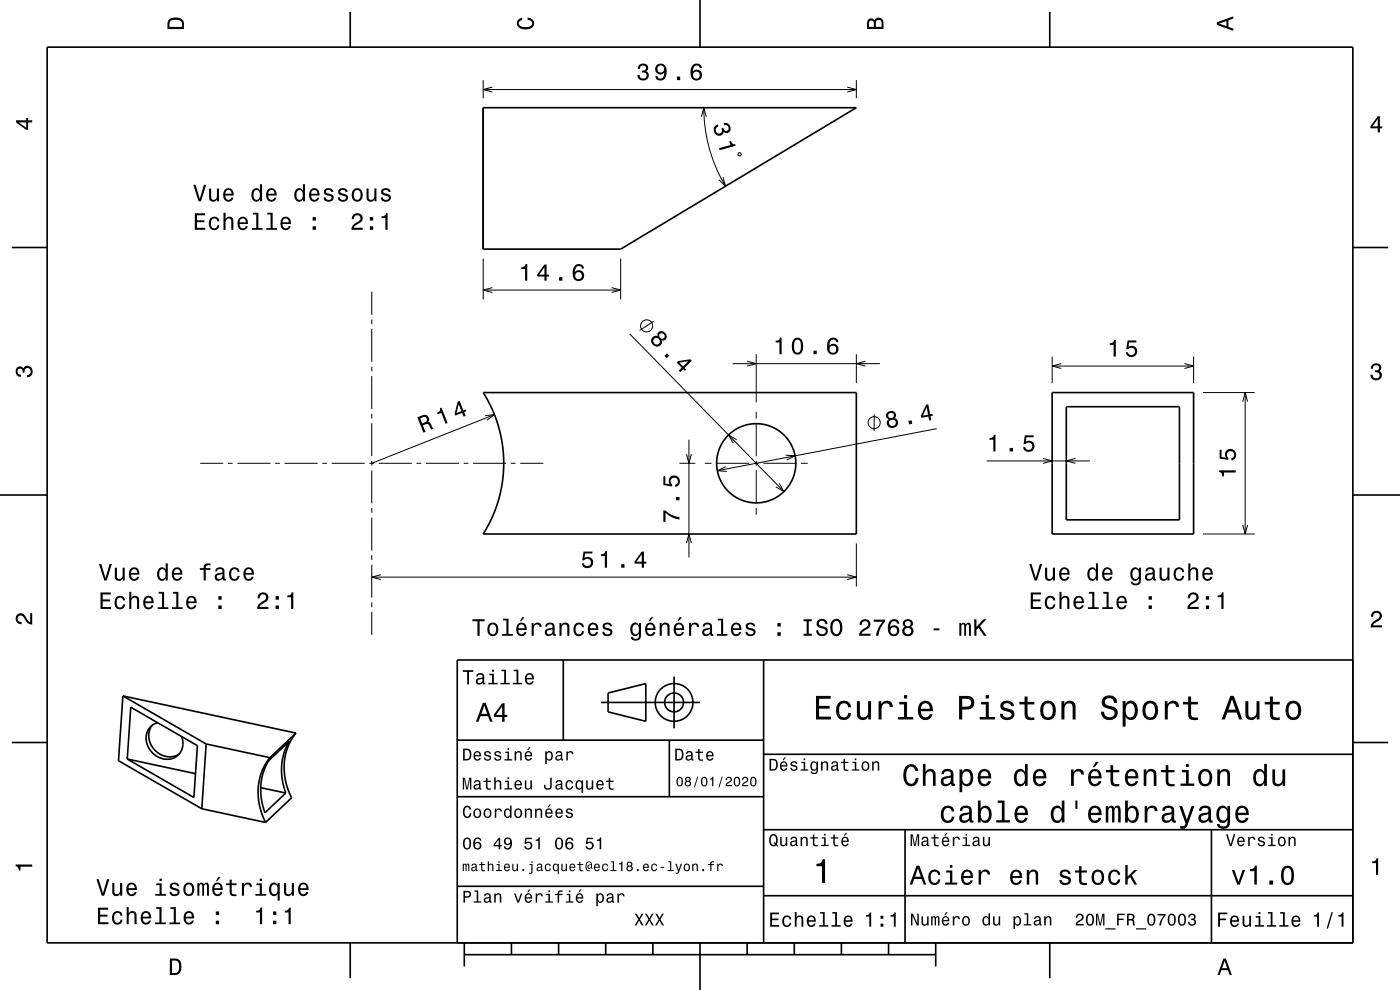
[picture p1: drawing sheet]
<svg xmlns="http://www.w3.org/2000/svg" width="297mm" height="210mm" viewBox="0 0 297 210" stroke-linecap="round" stroke-linejoin="round" font-family="sans-serif">
<g fill="none" stroke="#000" stroke-width=".21">
<path d="M102.5 17v3.8M102.5 19h79.2M104.4 18.5l-1.9 .5 1.9 .5M179.7 18.5l2 .5-2 .5M181.7 17v3.8M148.8 24.8l.5-2 .5 2M149.3 22.8l.3 4.5 .9 4.2 1.3 3.8 2.1 4.2M153.4 37.6l.5 1.9-1.4-1.4M156.7 32.4l.5 .1-.1 .5-.5-.1zM102.5 54.8v8.7M131.7 54.8v8.7M78.9 61.9v4.9"/>
<path d="M78.9 67.8v1M78.9 69.8v7M78.9 77.8v1M78.9 79.8v7M102.5 61.5h29.2M104.4 61l-1.9 .5 1.9 .6M129.7 61l2 .5-2 .6M133.6 70.8l32.7 33.5M138.7 68.2l-3 1.9M155.4 77.1h31.3M158.5 76.6l1.9 .5-1.9 .6M160.4 75.1v10.3"/>
<path d="M181.7 75.1v6.2M183.6 76.6l-1.9 .5 1.9 .6M223.2 75.6v5.7M223.2 77.6h30M225.1 77.1l-1.9 .5 1.9 .6M251.3 77.1l1.9 .5-1.9 .6M253.2 75.6v5.7M42.5 98.3h4.9M48.4 98.3h1M50.4 98.3h7M58.4 98.3h1M60.4 98.3h7"/>
<path d="M68.4 98.3h1M70.4 98.3h7M78.4 98.3h1M78.9 87.8v1M78.9 89.8v7M78.9 97.8v1M78.9 99.8v7M80.4 98.3h7M88.4 98.3h1M90.4 98.3h7M98.4 98.3h1M100.4 98.3h7"/>
<path d="M102.9 88.2l2-.2-1.6 1.1M104.9 88l-26 10.3M108.4 98.3h1M110.4 98.3h4.9M144.1 98.3h3.4M145.6 96.3l.5 2 .6-2M146.1 93.3v25M149.5 98.3h1.4M151.9 98.3h7M154 99l-1.8 .9 2 .1M156.3 93.3l-1.7-1 .9 1.7M159.9 98.3h1"/>
<path d="M160.4 87.4v1.4M160.4 89.8v7M160.4 97.8v1M160.4 99.8v7M161.9 98.3h7M166.7 96.5l2 .2-1.8 .9M169.9 98.3h1.4M185.5 87.9l-.1 3.5M198.7 90.9l-46.5 9M209.3 97.8h21.9M221.3 97.3l1.9 .5-1.9 .5M228.1 97.3l-1.9 .5 1.9 .5"/>
<path d="M255.2 83.3h11M263.6 85.2l.6-1.9 .5 1.9M264.2 83.3v30M78.9 107.8v1M78.9 109.8v7M78.9 117.8v1M78.9 119.8v7M145.6 115.2l.5-1.9 .6 1.9M160.4 107.8v1.4M165.3 102.5l1 1.8-1.7-1M181.7 115.3v9.1M255.2 113.3h11"/>
<path d="M263.6 111.3l.6 2 .5-2M78.9 127.8v1M78.9 129.8v4.9M78.9 122.4h102.8M80.8 121.9l-1.9 .5 1.9 .5M179.7 121.9l2 .5-2 .5"/>
<circle cx="137.2" cy="69.1" r="1.28"/>
<circle cx="185.5" cy="89.7" r="1.28"/>
</g>
<g fill="none" stroke="#000" stroke-width=".35">
<path d="M10 10h277v190h-277zM74.3 2.5v7.5M148.5 0v10M222.7 2.5v7.5M102.5 22.8h79.2l-50 30h-29.2zM2.5 52.5h7.5M287 52.5h7.5M102.5 83.3h79.2v30h-79.2l1.8-3.3 1.5-4 .8-3.9 .3-3.7-.3-3.8-.8-4.1-1.4-3.8zM223.2 83.3h30v30h-30zM226.2 86.3h24v24h-24zM0 105h10M287 105h10"/>
<path d="M119.5 140v17M162 140v60M287 140h-190v60M2.5 157.5h7.5M26.1 147.6l-1 13.8 17.7 10.2M26.1 147.6l36.7 7.9M26.1 147.6l17.6 10.2M27.7 150l14.2 8.2-.8 11-14.1-8.2zM32.3 153.8a4.4 4.4 0 0 0 3.6 6.7l1.1-.1 1-.5M33.4 153.3a3.7 3.7 0 0 0-1.2 6.2 3.7 3.7 0 0 0 6.3-.4l.3-1.4-.3-1.5M43.7 157.8l-.9 13.8M43.7 157.8l13.6 2.9"/>
<path d="M62.8 155.5l-1 1.4-.8 1.6-.5 1.7-.2 1.8v1.9l.3 1.8 .5 1.9 .8 1.6-5.6 5.3M62.8 155.5l-5.5 5.2M97 157h65M127.5 149h21M129 147l8-2v8l-8-2zM142 157v12M143 143.5v11M287 157.5h7.5M27 161l14.5 3.1M42.8 171.6l13.5 2.9M55.3 167.1l5.3 1.1M57 161.4l4.4-4.2-1.1 2.4-.6 2.9 .2 3 .7 2.7-4.4 4.2-.7-2.7-.2-3 .5-2.7z"/>
<path d="M57.3 160.7l-1 1.4-.7 1.4-.5 1.7-.3 1.8v2.1l.2 1.6 .5 1.9 .8 1.9M97 169h65M162 176h125M162 160h125M192 176v24M257 176v24M97 188h65M162 190h125M74.3 200v7.5M98.5 202.5h100M98.5 200v5M108.5 200v2.5"/>
<path d="M118.5 200v2.5M128.5 200v2.5M138.5 200v2.5M148.5 200v10M158.5 200v2.5M168.5 200v2.5M178.5 200v2.5M188.5 200v2.5M198.5 200v5M222.7 200v7.5"/>
<circle cx="160.4" cy="98.3" r="8.4"/>
<circle cx="143" cy="149" r="2"/>
<circle cx="143" cy="149" r="4"/>
</g>
<g fill="#000">
<path d="M36 4a2.18 2.18 0 0 0-.5 2.2h3.5v-1.2a1.43 1.43 0 0 0-1.7-1.3zM36.3 4.4a2.15 2.15 0 0 1 2.2 .3l.1 1h-2.6v-1z" fill-rule="evenodd"/>
<path d="M109.9 4.2l.9-.4v.4a.7 .7 0 0 0-.7 .5 .7 .7 0 0 0 .3 .8 1.7 1.7 0 0 0 2.5-.5 .9 .9 0 0 0-1-.8v-.5a1.24 1.24 0 0 1 1.4 1.1 1.24 1.24 0 0 1-1 1.4 2.22 2.22 0 0 1-2.5-.7l-.2-.5z" fill-rule="evenodd"/>
<path d="M135.6 13.8l-.3 .8h.4a.62 .62 0 0 1 .4-.7 .62 .62 0 0 1 .8 .2 .62 .62 0 0 1-.2 .8l-.5 .1v.4a.72 .72 0 0 1 .9 .4 .72 .72 0 0 1-.5 .9 .72 .72 0 0 1-.9-.5v-.3h-.5a1.18 1.18 0 0 0 1.5 1.2 1.18 1.18 0 0 0 .6-1.8l-.2-.2a.9 .9 0 0 0 .3-1.1 .9 .9 0 0 0-1-.5zM139.3 13.8a1.15 1.15 0 0 0 0 1.7 1.15 1.15 0 0 0 1.6-.1 1.02 1.02 0 0 1-.8 1.3 .56 .56 0 0 1-.6-.6h-.5a1.18 1.18 0 0 0 1.2 1 1.18 1.18 0 0 0 1.1-1.1 1.76 1.76 0 0 0-1.1-2.5zM139.5 14.6a.75 .75 0 0 1 1.5 0 .75 .75 0 0 1-1.5 0zM143.6 16.2v.8h.7v-.8zM147 13.8l-.4 .8a1.75 1.75 0 0 0 1.1 2.5 1.15 1.15 0 0 0 1.2-1.6 1.15 1.15 0 0 0-1.9-.3 1.02 1.02 0 0 1 .8-1.3 .58 .58 0 0 1 .6 .5h.5a1.12 1.12 0 0 0-.7-.9 1.12 1.12 0 0 0-1.2 .3zM147 15.9a.75 .75 0 0 1 1.4 0 .75 .75 0 0 1-1.4 0z" fill-rule="evenodd"/>
<path d="M184.2 4.2l-.3 .7v1.3h3.5v-1.3a.98 .98 0 0 0-.7-1.1 .98 .98 0 0 0-1.2 .6 .84 .84 0 0 0-1.3-.2zM184.5 4.5a.54 .54 0 0 1 .6-.1 .54 .54 0 0 1 .3 .6v.7h-1zM185.9 4.4a.62 .62 0 0 1 .8-.1 .62 .62 0 0 1 .3 .6v.8h-1.2z" fill-rule="evenodd"/>
<path d="M258.1 4.7v.6l3.5 1.2v-.4l-1-.4v-1.4l1-.4v-.4zM258.6 5l1.6-.5v1z" fill-rule="evenodd"/>
<path d="M3.4 25.5v.5l2.1 1.5h.5v-1.5h.8v-.5h-.8v-.5h-.4v.5zM4 26h1.6v1.1z" fill-rule="evenodd"/>
<path d="M41 39.2l1.1 3.5h.5l1.1-3.5h-.4l-.9 3-.9-3zM44.4 40v1.8a.89 .89 0 0 0 .6 1 .89 .89 0 0 0 1-.5v.4h.5v-2.7h-.5v1.6a.64 .64 0 0 1-.4 .7 .64 .64 0 0 1-.8-.3v-2zM47.6 40.3a1.54 1.54 0 0 0 .8 2.5 1.05 1.05 0 0 0 1.1-.9h-.4l-.2 .4-.4 .1a.76 .76 0 0 1-.7-.9h1.8a1.16 1.16 0 0 0-.5-1.4 1.16 1.16 0 0 0-1.5 .2zM48 40.5a.66 .66 0 0 1 .8-.1 .66 .66 0 0 1 .3 .7h-1.3zM53.6 40.3a1.57 1.57 0 0 0 .8 2.5l.4-.1 .3-.4v.4h.5v-3.6h-.5v1.3a.89 .89 0 0 0-1.5-.1zM54 40.6a.62 .62 0 0 1 .6-.3 .62 .62 0 0 1 .5 .6 1.12 1.12 0 0 1-.7 1.5 1.19 1.19 0 0 1-.4-1.8zM56.7 40.3a1.54 1.54 0 0 0 .8 2.5 1.06 1.06 0 0 0 1.1-.9h-.4l-.2 .4-.4 .1a.76 .76 0 0 1-.7-.9h1.8a1.17 1.17 0 0 0-.5-1.4 1.17 1.17 0 0 0-1.5 .2zM57.1 40.5a.66 .66 0 0 1 .8-.1 .66 .66 0 0 1 .3 .7h-1.3zM62.7 40.3a1.57 1.57 0 0 0 .8 2.5l.4-.1 .4-.4v.4h.4v-3.6h-.4v1.3a.89 .89 0 0 0-1.6-.1zM63.1 40.6a.62 .62 0 0 1 .6-.3 .62 .62 0 0 1 .5 .6 1.12 1.12 0 0 1-.6 1.5 1.19 1.19 0 0 1-.5-1.8zM65.9 40.3a1.54 1.54 0 0 0 .8 2.5 1.06 1.06 0 0 0 1-.9h-.4l-.2 .4-.4 .1a.76 .76 0 0 1-.7-.9h1.8a1.17 1.17 0 0 0-.5-1.4 1.17 1.17 0 0 0-1.4 .2zM66.2 40.5a.66 .66 0 0 1 .8-.1 .66 .66 0 0 1 .3 .7h-1.3zM69 40.1a.75 .75 0 0 0-.3 .9 .75 .75 0 0 0 .7 .5l.9 .3a.63 .63 0 0 1-.6 .6 .63 .63 0 0 1-.6-.5h-.5a1.07 1.07 0 0 0 1.2 .9 1.07 1.07 0 0 0 .9-1.2l-.4-.4-1.1-.3a.53 .53 0 0 1 .5-.7 .53 .53 0 0 1 .6 .5h.4a1.03 1.03 0 0 0-.7-.8 1.03 1.03 0 0 0-1 .2zM72 40.1a.75 .75 0 0 0-.2 .9 .75 .75 0 0 0 .7 .5l.9 .3a.63 .63 0 0 1-.6 .6 .63 .63 0 0 1-.7-.5h-.4a1.07 1.07 0 0 0 1.2 .9 1.07 1.07 0 0 0 .9-1.2l-.4-.4-1.1-.3a.54 .54 0 0 1 .4-.7 .54 .54 0 0 1 .6 .5h.5a1.03 1.03 0 0 0-.7-.8 1.03 1.03 0 0 0-1.1 .2zM74.9 40.3a1.52 1.52 0 0 0 .9 2.5 1.48 1.48 0 0 0 1.2-1.5 1.48 1.48 0 0 0-1.2-1.4l-.5 .1zM75.2 40.6a.67 .67 0 0 1 .8-.3 .67 .67 0 0 1 .4 .6 1.11 1.11 0 0 1-.6 1.5 1.17 1.17 0 0 1-.6-1.8zM77.8 40v1.8a.89 .89 0 0 0 .6 1 .89 .89 0 0 0 1-.5v.4h.5v-2.7h-.5v1.6a.65 .65 0 0 1-.4 .7 .65 .65 0 0 1-.8-.3v-2zM81.1 40.1a.75 .75 0 0 0-.2 .9 .75 .75 0 0 0 .7 .5l.9 .3a.63 .63 0 0 1-.6 .6 .63 .63 0 0 1-.7-.5h-.4a1.07 1.07 0 0 0 1.2 .9 1.07 1.07 0 0 0 .9-1.2l-.4-.4-1.1-.3a.54 .54 0 0 1 .4-.7 .54 .54 0 0 1 .6 .5h.5a1.03 1.03 0 0 0-.7-.8 1.03 1.03 0 0 0-1.1 .2z" fill-rule="evenodd"/>
<path d="M151.8 26.6a1.21 1.21 0 0 0-.2 1.7 1.21 1.21 0 0 0 1.7 .2l.2-.5a.9 .9 0 0 0 1.2 0 .9 .9 0 0 0 .2-1.1 1.05 1.05 0 0 0-1.4-.8l.1 .5a.62 .62 0 0 1 .9 .1 .62 .62 0 0 1-.1 .8 .62 .62 0 0 1-.8 0l-.2-.4-.3 .1a.72 .72 0 0 1-.2 1 .72 .72 0 0 1-1-.2 .72 .72 0 0 1 .2-1l.3-.2-.1-.4zM152.5 31.4l.2 .5 3.4-1-.1-.3a.77 .77 0 0 1-.9-.7l-.4 .1 .2 .8z" fill-rule="evenodd"/>
<path d="M292.3 24.7l-1.6 2.1v.4h1.6v.9h.4v-.9h.5v-.4h-.5v-2.1zM292.3 25.2v1.6h-1.1z" fill-rule="evenodd"/>
<path d="M41.3 45.2v3.5h2.2v-.4h-1.7v-1.2h1.5v-.4h-1.5v-1h1.7v-.5zM44.6 46.3a1.53 1.53 0 0 0 .8 2.5 1.06 1.06 0 0 0 1.1-1h-.4a.67 .67 0 0 1-.6 .7 .67 .67 0 0 1-.7-.6 1.12 1.12 0 0 1 .7-1.6 .59 .59 0 0 1 .6 .6h.4a1.09 1.09 0 0 0-.7-.9 1.09 1.09 0 0 0-1.2 .3zM47.4 45.1v3.6h.5v-1.5a.63 .63 0 0 1 .3-.8 .63 .63 0 0 1 .8 .4l.1 1.9h.4v-1.7a.88 .88 0 0 0-.6-1 .88 .88 0 0 0-1 .4v-1.3zM50.7 46.3a1.55 1.55 0 0 0 .8 2.5 1.07 1.07 0 0 0 1.1-.8h-.5l-.2 .3-.4 .1a.76 .76 0 0 1-.7-.9h1.8a1.17 1.17 0 0 0-.5-1.3 1.17 1.17 0 0 0-1.4 .1zM51 46.5a.66 .66 0 0 1 .8-.1 .66 .66 0 0 1 .4 .7h-1.4zM53.7 45.1v.4h.7v2.9h-.9v.3h2.2v-.3h-.9v-3.3zM56.7 45.1v.4h.7v2.9h-.9v.3h2.3v-.3h-1v-3.3zM59.8 46.3a1.54 1.54 0 0 0 .8 2.5 1.07 1.07 0 0 0 1.1-.8h-.5l-.2 .3-.4 .1a.76 .76 0 0 1-.7-.9h1.8a1.17 1.17 0 0 0-.5-1.3 1.17 1.17 0 0 0-1.4 .1zM60.1 46.5a.66 .66 0 0 1 .8-.1 .66 .66 0 0 1 .4 .7h-1.4zM66.3 48v.7h.7v-.7zM66.3 46v.8h.7v-.8z" fill-rule="evenodd"/>
<path d="M74.9 45.5l-.3 1h.5a.71 .71 0 0 1 .5-.9 .71 .71 0 0 1 .9 .6 .71 .71 0 0 1-.5 .8 1.81 1.81 0 0 0-1.5 1.7h2.5v-.4h-2a2.22 2.22 0 0 1 1.5-1.1 1.13 1.13 0 0 0 .1-1.7 1.13 1.13 0 0 0-1.7 0zM78.5 48v.7h.7v-.7zM78.5 46v.8h.7v-.8zM80.9 45.9v.4h.9v2.4h.4v-3.5h-.3a.78 .78 0 0 1-1 .7z" fill-rule="evenodd"/>
<path d="M110.6 56.7v.3h.8v2.5h.5v-3.5h-.4a.77 .77 0 0 1-.9 .7zM115.5 56.1l-1.5 2.1v.5h1.5v.8h.5v-.8h.5v-.4h-.5v-2.2zM115.5 56.7v1.6h-1.1zM118.6 58.8v.7h.7v-.7zM122 56.3a2.4 2.4 0 0 0 .2 3.2 1.16 1.16 0 0 0 1.5-.3 1.16 1.16 0 0 0-.2-1.6 1.16 1.16 0 0 0-1.5 .1 1.02 1.02 0 0 1 .8-1.3 .58 .58 0 0 1 .6 .6h.5a1.11 1.11 0 0 0-.7-1 1.11 1.11 0 0 0-1.2 .3zM122 58.5a.74 .74 0 0 1 1.4 0 .74 .74 0 0 1-1.4 0z" fill-rule="evenodd"/>
<path d="M138.5 71.5a1.17 1.17 0 0 0 .3 1.9 1.17 1.17 0 0 0 1.6-.9v-.3a.88 .88 0 0 0 1-.5 .88 .88 0 0 0-.3-1.1 .89 .89 0 0 0-1.1-.3 .89 .89 0 0 0-.5 1 .87 .87 0 0 0-1 .2zM138.6 72.4a.71 .71 0 0 1 1.4 0 .71 .71 0 0 1-1.4 0zM139.8 71.3a.6 .6 0 0 1 1.2 0 .6 .6 0 0 1-1.2 0zM140.9 75.5l.5 .5 .6-.5-.5-.5zM143.5 76.9l1.1 1.1-.6 .6 .3 .3 .6-.6 .4 .4 .3-.3-.4-.4 1.6-1.5-.4-.3-2.5 .4zM144.1 76.9l1.9-.3-1.1 1.1z" fill-rule="evenodd"/>
<path d="M164.5 72.3v.3h.9v2.5h.4v-3.5h-.3a.77 .77 0 0 1-1 .7zM168.3 72.1a2.68 2.68 0 0 0 .4 3 1.14 1.14 0 0 0 1.6-.9 2.31 2.31 0 0 0-.6-2.5l-.5-.1-.5 .1zM168.8 72.1h.7a2.38 2.38 0 0 1 0 2.6h-.7a2.38 2.38 0 0 1 0-2.6zM172.6 74.4v.7h.7v-.7zM176 71.9l-.5 .8a1.75 1.75 0 0 0 1.2 2.5 1.15 1.15 0 0 0 1.1-1.5 1.15 1.15 0 0 0-1.9-.4 1.02 1.02 0 0 1 .9-1.3 .58 .58 0 0 1 .6 .6h.5a1.11 1.11 0 0 0-.8-1 1.11 1.11 0 0 0-1.1 .3zM175.9 74.1a.75 .75 0 0 1 1.5 0 .75 .75 0 0 1-1.5 0z" fill-rule="evenodd"/>
<path d="M235.4 72.8v.4h.9v2.4h.4v-3.5h-.3a.77 .77 0 0 1-1 .7zM239.2 72.2l-.3 1.9h.4a.79 .79 0 0 1 1.2-.2 .79 .79 0 0 1 0 1.2 .79 .79 0 0 1-1.1-.1l-.1-.3h-.5a1.21 1.21 0 0 0 1.5 1.1 1.21 1.21 0 0 0 .8-1.7 1.21 1.21 0 0 0-1.7-.5l.1-1h1.6v-.4z" fill-rule="evenodd"/>
<path d="M291.1 77.4a1.08 1.08 0 0 1 1.4-.2 1.08 1.08 0 0 1 .4 1.2l-.3 .3a1.06 1.06 0 0 1 .5 1.3 1.06 1.06 0 0 1-1.2 .7 1.1 1.1 0 0 1-1.2-1.2h.5a.71 .71 0 0 0 1 .8 .71 .71 0 0 0 .1-1.3h-.6v-.4a.61 .61 0 0 0 .8-.3 .61 .61 0 0 0-.2-.8 .61 .61 0 0 0-.9 .2l-.1 .5h-.5z" fill-rule="evenodd"/>
<path d="M3.6 78a.86 .86 0 0 1 1.4 .2 1.06 1.06 0 0 1 1.2-.6 1.06 1.06 0 0 1 .7 1.2 1.1 1.1 0 0 1-1.2 1.2v-.4a.71 .71 0 0 0 .8-1 .71 .71 0 0 0-1.3-.1v.6h-.4a.61 .61 0 0 0-.3-.8 .61 .61 0 0 0-.8 .2 .61 .61 0 0 0 .2 .8l.6 .2v.4a1.15 1.15 0 0 1-1.2-.6 1.15 1.15 0 0 1 .3-1.3z" fill-rule="evenodd"/>
<path d="M88.5 88.5l1.3 3.3 .5-.2-.6-1.4a.84 .84 0 0 1 1.4 .1l.4 .8 .5-.2-.8-1.3-.4-.1a.97 .97 0 0 0 0-1.2 .97 .97 0 0 0-1.2-.2zM89.1 88.7a1.09 1.09 0 0 1 1.3-.1 .6 .6 0 0 1 .2 .6 .6 .6 0 0 1-.5 .4l-.5 .2z" fill-rule="evenodd"/>
<path d="M93.3 86.6a.77 .77 0 0 1-.6 1l.2 .3 .7-.3 .9 2.3 .5-.2-1.3-3.2zM97.1 85.2l-.7 2.5 .2 .5 1.4-.6 .4 .8 .4-.2-.3-.8 .4-.2-.1-.3-.5 .1-.8-2zM97.3 85.8l.6 1.4-1.1 .4z" fill-rule="evenodd"/>
<path d="M188.1 87.6a.83 .83 0 0 0 .4 1.3 1.11 1.11 0 0 0-.1 1.6 1.11 1.11 0 0 0 1.6 .1 1.03 1.03 0 0 0 .5-1 1.03 1.03 0 0 0-.7-.9 .88 .88 0 0 0 .2-1.2 .88 .88 0 0 0-1.2-.3zM188.6 89.7a.71 .71 0 0 1 1.4 0 .71 .71 0 0 1-1.4 0zM188.4 88.2a.6 .6 0 0 1 1.2 0 .6 .6 0 0 1-1.2 0zM192.7 89.3l.1 .7 .7-.1-.1-.7zM196.5 85.8l-1.1 2.4v.4l1.6-.3 .1 .9 .5-.1-.2-.8 .5-.1-.1-.4-.5 .1-.4-2.1zM196.6 86.4l.3 1.6-1.1 .2z" fill-rule="evenodd"/>
<path d="M209.9 92.9v.4h.8v2.5h.5v-3.6h-.4a.77 .77 0 0 1-.9 .7zM214.2 95v.8h.7v-.8zM217.4 92.3l-.3 1.9h.4a.79 .79 0 0 1 1.2-.2 .79 .79 0 0 1 .1 1.2 .79 .79 0 0 1-1.2-.1l-.1-.2h-.5a1.21 1.21 0 0 0 1.5 1 1.21 1.21 0 0 0 .9-1.6 1.21 1.21 0 0 0-1.8-.6l.2-.9h1.5v-.5z" fill-rule="evenodd"/>
<path d="M21 119.6l1.1 3.5h.5l1.1-3.5h-.4l-.9 3-.9-3zM24.4 120.4v1.8a.89 .89 0 0 0 .6 1 .89 .89 0 0 0 1-.5v.4h.5v-2.7h-.5v1.6a.65 .65 0 0 1-.4 .8 .65 .65 0 0 1-.8-.3v-2.1zM27.6 120.7a1.55 1.55 0 0 0 .8 2.5 1.06 1.06 0 0 0 1.1-.8h-.4l-.2 .3-.4 .1a.76 .76 0 0 1-.7-.9h1.8a1.17 1.17 0 0 0-.5-1.4 1.17 1.17 0 0 0-1.5 .2zM28 120.9a.66 .66 0 0 1 .8-.1 .66 .66 0 0 1 .3 .7h-1.3zM33.6 120.7a1.57 1.57 0 0 0 .8 2.5l.4-.1 .3-.4v.4h.5v-3.6h-.4v1.3a.89 .89 0 0 0-1.6-.1zM34 121a.62 .62 0 0 1 .6-.3 .62 .62 0 0 1 .5 .6 1.12 1.12 0 0 1-.7 1.5 1.19 1.19 0 0 1-.4-1.8zM36.7 120.7a1.54 1.54 0 0 0 .8 2.5 1.06 1.06 0 0 0 1.1-.8h-.4l-.2 .3-.4 .1a.76 .76 0 0 1-.7-.9h1.8a1.17 1.17 0 0 0-.5-1.4 1.17 1.17 0 0 0-1.5 .2zM37.1 120.9a.66 .66 0 0 1 .8-.1 .66 .66 0 0 1 .3 .7h-1.3zM42.4 120.5v.4h.8v2.2h.4v-2.2h1.1v-.4h-1.1a.5 .5 0 0 1 .7-.6h.4v-.4a1.04 1.04 0 0 0-1.5 .8v.2zM45.9 120.6l-.3 .6h.4a.55 .55 0 0 1 .7-.5 .55 .55 0 0 1 .4 .8h-.2a1 1 0 0 0-1 .2 1 1 0 0 0-.3 1 .93 .93 0 0 0 1.6 .1l.1 .3h.6v-.3l-.2-.1-.1-1.6a1.02 1.02 0 0 0-1.7-.5zM46.1 122.1l1.1-.3a.77 .77 0 0 1-.2 .8 .77 .77 0 0 1-.9 .1zM48.9 120.7a1.53 1.53 0 0 0 .8 2.5 1.07 1.07 0 0 0 1.1-1h-.4a.67 .67 0 0 1-.6 .6 .67 .67 0 0 1-.7-.6 1.11 1.11 0 0 1 .6-1.5 .6 .6 0 0 1 .7 .6h.4a1.09 1.09 0 0 0-.7-.9 1.09 1.09 0 0 0-1.2 .3zM51.9 120.7a1.54 1.54 0 0 0 .8 2.5 1.06 1.06 0 0 0 1.1-.8h-.4l-.2 .3-.4 .1a.76 .76 0 0 1-.7-.9h1.8a1.17 1.17 0 0 0-.5-1.4 1.17 1.17 0 0 0-1.5 .2zM52.3 120.9a.66 .66 0 0 1 .8-.1 .66 .66 0 0 1 .3 .7h-1.3z" fill-rule="evenodd"/>
<path d="M123.8 117l-.3 1.9h.4a.79 .79 0 0 1 1.2-.2 .79 .79 0 0 1 0 1.1 .79 .79 0 0 1-1.1 0l-.1-.3h-.5a1.21 1.21 0 0 0 1.5 1.1 1.21 1.21 0 0 0 .8-1.7 1.21 1.21 0 0 0-1.7-.5l.1-1h1.6v-.4zM127.5 117.6v.3h.8v2.5h.5v-3.5h-.4a.77 .77 0 0 1-.9 .7zM131.8 119.7v.7h.7v-.7zM136.1 117l-1.5 2.1v.5h1.5v.8h.5v-.8h.5v-.4h-.5v-2.2zM136.1 117.6v1.6h-1.1z" fill-rule="evenodd"/>
<path d="M140.7 108.3v2.4h.5v-1.9a5.2 5.2 0 0 0 2.9 1.4v-.5a5.3 5.3 0 0 1-3-1.4zM143.4 105.4v.7h.7v-.7zM140.7 101v1.9l1.9 .3v-.4a.79 .79 0 0 1-.2-1.2 .79 .79 0 0 1 1.2 0 .79 .79 0 0 1-.1 1.1l-.3 .1v.5a1.21 1.21 0 0 0 1.1-1.5 1.21 1.21 0 0 0-1.7-.8 1.21 1.21 0 0 0-.5 1.7l-1-.1v-1.6z" fill-rule="evenodd"/>
<path d="M218.3 119.6l1.2 3.5h.5l1.1-3.5h-.5l-.9 3-.9-3zM221.7 120.4v1.8a.89 .89 0 0 0 .6 1 .89 .89 0 0 0 1.1-.5v.4h.4v-2.7h-.4v1.6a.65 .65 0 0 1-.4 .8 .65 .65 0 0 1-.8-.3l-.1-2.1zM225 120.7a1.54 1.54 0 0 0 .8 2.5 1.06 1.06 0 0 0 1.1-.8h-.5l-.2 .3-.4 .1a.76 .76 0 0 1-.7-.9h1.8a1.17 1.17 0 0 0-.5-1.4 1.17 1.17 0 0 0-1.4 .2zM225.3 120.9a.66 .66 0 0 1 .8-.1 .66 .66 0 0 1 .4 .7h-1.4zM231 120.7a1.58 1.58 0 0 0 .7 2.5l.5-.1 .3-.4v.4h.4v-3.6h-.4v1.3a.9 .9 0 0 0-1.5-.1zM231.3 121a.62 .62 0 0 1 .7-.3 .62 .62 0 0 1 .4 .6 1.12 1.12 0 0 1-.6 1.5 1.19 1.19 0 0 1-.5-1.8zM234.1 120.7a1.54 1.54 0 0 0 .8 2.5 1.06 1.06 0 0 0 1.1-.8h-.5l-.2 .3-.4 .1a.76 .76 0 0 1-.6-.9h1.7a1.16 1.16 0 0 0-.5-1.4 1.16 1.16 0 0 0-1.4 .2zM234.4 120.9a.66 .66 0 0 1 .8-.1 .66 .66 0 0 1 .4 .7h-1.3zM240.1 120.7a1.58 1.58 0 0 0 .7 2.5l.5-.1 .3-.4a.73 .73 0 0 1-.3 1 .73 .73 0 0 1-1-.3h-.4a1.1 1.1 0 0 0 1.2 .8 1.1 1.1 0 0 0 .9-1.2v-2.6h-.4v.5l-.3-.4a.9 .9 0 0 0-1.2 .2zM240.4 121a.63 .63 0 0 1 .7-.3 .63 .63 0 0 1 .5 .6 1.11 1.11 0 0 1-.7 1.5 1.19 1.19 0 0 1-.5-1.8zM243.3 120.6l-.3 .6h.4a.55 .55 0 0 1 .7-.5 .55 .55 0 0 1 .3 .8h-.2a1 1 0 0 0-1 .2 1 1 0 0 0-.3 1 .93 .93 0 0 0 1.7 .1l.1 .3h.5v-.3l-.2-.1v-.2v-1.4a1.02 1.02 0 0 0-.7-.8 1.02 1.02 0 0 0-1 .3zM243.4 122.1l1.1-.3a.77 .77 0 0 1-.2 .8 .77 .77 0 0 1-.9 .1l-.1-.3zM246 120.4v1.8a.89 .89 0 0 0 .6 1 .89 .89 0 0 0 1.1-.5v.4h.4v-2.7h-.4v1.6a.65 .65 0 0 1-.4 .8 .65 .65 0 0 1-.8-.3l-.1-2.1zM249.3 120.7a1.53 1.53 0 0 0 .8 2.5 1.06 1.06 0 0 0 1.1-1h-.4a.67 .67 0 0 1-.6 .6 .67 .67 0 0 1-.7-.6 1.11 1.11 0 0 1 .6-1.5 .6 .6 0 0 1 .7 .6h.4a1.09 1.09 0 0 0-.8-.9 1.09 1.09 0 0 0-1.1 .3zM252.1 119.5v3.6h.4v-1.5a.63 .63 0 0 1 .6-.9 .63 .63 0 0 1 .6 .7v1.7h.5v-1.8a.88 .88 0 0 0-.6-.9 .88 .88 0 0 0-1.1 .4v-1.3zM255.3 120.7a1.54 1.54 0 0 0 .8 2.5 1.06 1.06 0 0 0 1.1-.8h-.4l-.2 .3-.4 .1a.76 .76 0 0 1-.7-.9h1.8a1.17 1.17 0 0 0-.5-1.4 1.17 1.17 0 0 0-1.5 .2zM255.7 120.9a.66 .66 0 0 1 .8-.1 .66 .66 0 0 1 .3 .7h-1.3z" fill-rule="evenodd"/>
<path d="M258.6 99.8v.3a.77 .77 0 0 1 .7 .9h.4v-.8h2.5v-.4zM258.7 95.4v1.9l1.9 .3v-.4a.79 .79 0 0 1-.2-1.2 .79 .79 0 0 1 1.2-.1 .79 .79 0 0 1-.1 1.2l-.3 .1v.5a1.21 1.21 0 0 0 1.1-1.5 1.21 1.21 0 0 0-1.6-.9 1.21 1.21 0 0 0-.6 1.8l-1-.2v-1.5z" fill-rule="evenodd"/>
<path d="M3.6 130.4a1.22 1.22 0 0 1 2 .7l.4 .6 .4 .3v-1.9h.4v2.4a1.8 1.8 0 0 1-1.7-1.4 .71 .71 0 0 0-.9-.5 .71 .71 0 0 0-.5 .8 .71 .71 0 0 0 .9 .5v.5a1.18 1.18 0 0 1-1.2-.7 1.18 1.18 0 0 1 .2-1.3z" fill-rule="evenodd"/>
<path d="M21.3 125.7v3.5h2.2v-.4h-1.7v-1.2h1.6v-.5h-1.6v-1h1.7v-.4zM24.6 126.8a1.53 1.53 0 0 0 .8 2.5 1.07 1.07 0 0 0 1.1-1.1h-.4a.67 .67 0 0 1-.6 .7 .67 .67 0 0 1-.7-.6 1.11 1.11 0 0 1 .7-1.5 .6 .6 0 0 1 .6 .6h.4a1.09 1.09 0 0 0-.7-1 1.09 1.09 0 0 0-1.2 .4zM27.4 125.6v3.6h.5v-1.6a.63 .63 0 0 1 .5-.8 .63 .63 0 0 1 .7 .7v1.7h.4v-1.8a.88 .88 0 0 0-.6-1 .88 .88 0 0 0-1 .5v-1.3zM30.7 126.8a1.54 1.54 0 0 0 .8 2.5 1.06 1.06 0 0 0 1.1-.9h-.5l-.2 .4-.4 .1a.76 .76 0 0 1-.7-1h1.8a1.17 1.17 0 0 0-.5-1.3 1.17 1.17 0 0 0-1.4 .2zM31 127a.66 .66 0 0 1 .8-.2 .66 .66 0 0 1 .3 .8h-1.3zM33.7 125.6v.3h.7v2.9h-.9v.4h2.2v-.4h-.9v-3.2zM36.7 125.6v.3h.7v2.9h-.9v.4h2.3v-.4h-1v-3.2zM39.8 126.8a1.54 1.54 0 0 0 .8 2.5 1.05 1.05 0 0 0 1.1-.9h-.5l-.2 .4-.4 .1a.76 .76 0 0 1-.7-1h1.8a1.16 1.16 0 0 0-.5-1.3 1.16 1.16 0 0 0-1.4 .2zM40.1 127a.66 .66 0 0 1 .8-.2 .66 .66 0 0 1 .4 .8h-1.4zM46.3 128.4v.8h.7v-.8zM46.3 126.5v.7h.7v-.7z" fill-rule="evenodd"/>
<path d="M54.9 126l-.3 .9h.5a.71 .71 0 0 1 .5-.8 .71 .71 0 0 1 .9 .5 .71 .71 0 0 1-.5 .8 1.8 1.8 0 0 0-1.5 1.8h2.5v-.5h-1.9a2.23 2.23 0 0 1 1.4-1.1 1.13 1.13 0 0 0 .1-1.7 1.13 1.13 0 0 0-1.7 .1zM58.5 128.4v.8h.7v-.8zM58.5 126.5v.7h.7v-.7zM60.9 126.3v.4h.9v2.5h.4v-3.6h-.3a.77 .77 0 0 1-1 .7z" fill-rule="evenodd"/>
<path d="M100.2 131.4v.4h1.1v3.1h.5v-3.1h1v-.4zM103.7 132.4a1.53 1.53 0 0 0 .9 2.6 1.48 1.48 0 0 0 1.1-1.5 1.48 1.48 0 0 0-1.1-1.4l-.5 .1zM104 132.7a.67 .67 0 0 1 .7-.2 .67 .67 0 0 1 .5 .5 1.11 1.11 0 0 1-.6 1.6 1.17 1.17 0 0 1-.6-1.9zM106.7 131.2v.4h.7v2.9h-.9v.4h2.3v-.4h-.9v-3.3zM110.8 130.9l-.5 .9h.3l.7-.9zM109.8 132.4a1.55 1.55 0 0 0 .8 2.6 1.07 1.07 0 0 0 1.1-.9h-.4l-.3 .3-.3 .2a.76 .76 0 0 1-.7-1h1.7a1.17 1.17 0 0 0-.4-1.3 1.17 1.17 0 0 0-1.5 .1zM110.2 132.7a.66 .66 0 0 1 .8-.2 .66 .66 0 0 1 .3 .8h-1.3zM112.8 132.2v2.7h.4v-1.6a.66 .66 0 0 1 .4-.8 .66 .66 0 0 1 .8 .3l.1 .2h.4a.89 .89 0 0 0-.7-.9 .89 .89 0 0 0-1 .5v-.4zM115.9 132.3l-.2 .6h.4a.55 .55 0 0 1 .7-.5 .55 .55 0 0 1 .3 .8h-.2a1 1 0 0 0-1 .2 1 1 0 0 0-.3 1.1 .93 .93 0 0 0 1.7 0l.1 .3 .5 .1v-.4h-.2v-.2v-1.4a1.02 1.02 0 0 0-.7-.8 1.02 1.02 0 0 0-1.1 .2zM116.1 133.8l1.1-.3a.77 .77 0 0 1-.2 .9 .77 .77 0 0 1-.9 0l-.1-.3zM118.7 132.2v2.7h.4v-1.6a.63 .63 0 0 1 .6-.9 .63 .63 0 0 1 .7 .8v1.7h.4v-1.8a.89 .89 0 0 0-.6-1 .89 .89 0 0 0-1.1 .5v-.4zM122 132.4a1.53 1.53 0 0 0 .8 2.6 1.07 1.07 0 0 0 1.1-1.1h-.4a.67 .67 0 0 1-.7 .7 .67 .67 0 0 1-.7-.6 1.11 1.11 0 0 1 .7-1.6 .59 .59 0 0 1 .7 .6h.4a1.09 1.09 0 0 0-.8-.9 1.09 1.09 0 0 0-1.1 .3zM125 132.4a1.55 1.55 0 0 0 .8 2.6 1.07 1.07 0 0 0 1.1-.9h-.5l-.2 .3-.4 .2a.76 .76 0 0 1-.6-1h1.7a1.17 1.17 0 0 0-.5-1.3 1.17 1.17 0 0 0-1.4 .1zM125.3 132.7a.66 .66 0 0 1 .8-.2 .66 .66 0 0 1 .4 .8h-1.3zM128.1 132.3a.75 .75 0 0 0-.2 .8 .75 .75 0 0 0 .7 .5l.9 .4a.63 .63 0 0 1-.6 .6 .63 .63 0 0 1-.7-.6h-.4a1.07 1.07 0 0 0 1.2 .9 1.07 1.07 0 0 0 .9-1.2l-.4-.3-1.1-.3a.54 .54 0 0 1 .4-.7 .54 .54 0 0 1 .6 .5h.5a1.03 1.03 0 0 0-.7-.9 1.03 1.03 0 0 0-1.1 .3zM134 132.4a1.58 1.58 0 0 0 .8 2.6l.4-.2 .4-.4a.73 .73 0 0 1-.4 1 .73 .73 0 0 1-1-.3h-.4a1.1 1.1 0 0 0 1.3 .8 1.1 1.1 0 0 0 .9-1.2v-2.5h-.4v.4l-.4-.4a.9 .9 0 0 0-1.2 .2zM134.3 132.7a.63 .63 0 0 1 .7-.2 .63 .63 0 0 1 .5 .6 1.11 1.11 0 0 1-.7 1.5 1.19 1.19 0 0 1-.5-1.9zM138.1 130.9l-.5 .9h.3l.7-.9zM137.1 132.4a1.54 1.54 0 0 0 .8 2.6 1.07 1.07 0 0 0 1.1-.9h-.4l-.2 .3-.4 .2a.76 .76 0 0 1-.7-1h1.8a1.16 1.16 0 0 0-.5-1.3 1.16 1.16 0 0 0-1.5 .1zM137.5 132.7a.66 .66 0 0 1 .8-.2 .66 .66 0 0 1 .3 .8h-1.3zM139.9 132.2v2.7h.5v-1.6a.63 .63 0 0 1 .5-.9 .63 .63 0 0 1 .7 .8v1.7h.4v-1.8a.89 .89 0 0 0-.6-1 .89 .89 0 0 0-1 .5v-.4zM144.2 130.9l-.5 .9h.3l.7-.9zM143.2 132.4a1.54 1.54 0 0 0 .8 2.6 1.07 1.07 0 0 0 1.1-.9h-.4l-.3 .3-.3 .2a.76 .76 0 0 1-.7-1h1.7a1.17 1.17 0 0 0-.4-1.3 1.17 1.17 0 0 0-1.5 .1zM143.6 132.7a.66 .66 0 0 1 .8-.2 .66 .66 0 0 1 .3 .8h-1.3zM146.2 132.2v2.7h.4v-1.6a.66 .66 0 0 1 .4-.8 .66 .66 0 0 1 .8 .3v.2h.5a.9 .9 0 0 0-.7-.9 .9 .9 0 0 0-1 .5v-.4zM149.3 132.3l-.2 .6h.4a.55 .55 0 0 1 .6-.5 .55 .55 0 0 1 .4 .8h-.2a1 1 0 0 0-1 .2 1 1 0 0 0-.3 1.1 .93 .93 0 0 0 1.7 0l.1 .3 .5 .1v-.4h-.2v-1.6a1.02 1.02 0 0 0-.7-.8 1.02 1.02 0 0 0-1.1 .2zM149.5 133.8l1.1-.3a.77 .77 0 0 1-.2 .9 .77 .77 0 0 1-.9 0zM152.3 131.2v.4h.7v2.9h-.9v.4h2.2v-.4h-.9v-3.3zM155.4 132.4a1.54 1.54 0 0 0 .8 2.6 1.07 1.07 0 0 0 1-.9h-.4l-.2 .3-.4 .2a.76 .76 0 0 1-.7-1h1.8a1.16 1.16 0 0 0-.5-1.3 1.16 1.16 0 0 0-1.4 .1zM155.7 132.7a.66 .66 0 0 1 .8-.2 .66 .66 0 0 1 .3 .8h-1.3zM158.4 132.3a.75 .75 0 0 0-.2 .8 .75 .75 0 0 0 .7 .5l.9 .4a.63 .63 0 0 1-.6 .6 .63 .63 0 0 1-.6-.6h-.5a1.07 1.07 0 0 0 1.2 .9 1.07 1.07 0 0 0 .9-1.2l-.4-.3-1.1-.3a.54 .54 0 0 1 .5-.7 .54 .54 0 0 1 .6 .5h.4a1.03 1.03 0 0 0-.7-.9 1.03 1.03 0 0 0-1.1 .3zM164.9 134.1v.8h.7v-.8zM164.9 132.2v.7h.7v-.7zM170.5 131.4v.4h.6v2.6h-.6v.5h1.7v-.5h-.6v-2.6h.6v-.4zM173.5 131.6a.96 .96 0 0 0-.2 1 .96 .96 0 0 0 .9 .6 .77 .77 0 0 1 .9 1 .84 .84 0 0 1-.9 .3 .84 .84 0 0 1-.6-.8h-.5a1.21 1.21 0 0 0 1.5 1.3 1.21 1.21 0 0 0 .8-1.8l-.9-.3a.71 .71 0 0 1-.8-.7 .7 .7 0 0 1 .8-.5 .7 .7 0 0 1 .6 .7h.4a1.16 1.16 0 0 0-.7-1.1 1.16 1.16 0 0 0-1.3 .3zM176.5 131.7a2.54 2.54 0 0 0 .4 3.1 1.21 1.21 0 0 0 1.7-.9 1.93 1.93 0 0 0-.9-2.6l-.8 .1zM177.1 131.8l.3-.1a1.7 1.7 0 0 1 .3 2.7l-.3 .1a1.68 1.68 0 0 1-.3-2.7zM182.7 131.7l-.4 .9h.5a.71 .71 0 0 1 .5-.8 .71 .71 0 0 1 .9 .5 .71 .71 0 0 1-.5 .8 1.79 1.79 0 0 0-1.4 1.8h2.4v-.5h-1.9a2.23 2.23 0 0 1 1.4-1.1 1.13 1.13 0 0 0 .1-1.7 1.13 1.13 0 0 0-1.6 .1zM185.3 131.4v.5h2a5.2 5.2 0 0 0-1.5 3h.5a5.2 5.2 0 0 1 1.4-3v-.5zM188.9 131.6a2.39 2.39 0 0 0 .2 3.3 1.16 1.16 0 0 0 1.5-.4 1.16 1.16 0 0 0-.2-1.5 1.16 1.16 0 0 0-1.6 0 1.03 1.03 0 0 1 .9-1.3 .58 .58 0 0 1 .6 .6h.5a1.11 1.11 0 0 0-.8-.9 1.11 1.11 0 0 0-1.1 .2zM188.8 133.8a.75 .75 0 0 1 1.5 0 .75 .75 0 0 1-1.5 0zM191.8 131.6a.83 .83 0 0 0 .2 1.4 1.11 1.11 0 0 0-.5 1.5 1.11 1.11 0 0 0 1.6 .4 1.03 1.03 0 0 0 .7-.9 1.03 1.03 0 0 0-.6-1 .89 .89 0 0 0 .4-1.1 .89 .89 0 0 0-1-.6zM191.9 133.9a.71 .71 0 0 1 1.4 0 .71 .71 0 0 1-1.4 0zM192 132.3a.6 .6 0 0 1 1.2 0 .6 .6 0 0 1-1.2 0zM198.1 133.3v.4h1.2v-.4zM203.5 132.2v2.7h.4l.1-2.1 .1-.3h.3l.1 .2 .1 2.2h.3l.1-2.1 .3-.4 .2 .2 .1 .4v1.9h.4v-1.9a.69 .69 0 0 0-.6-.9l-.5 .3-.2-.2-.3-.1-.5 .3v-.2zM206.7 131.4v3.5h.4v-1.3l.5-.4 1.1 1.7h.6l-1.4-2.1 1.4-1.4h-.7l-1.5 1.6v-1.6z" fill-rule="evenodd"/>
<path d="M218.7 125.7v3.5h2.2v-.4h-1.8v-1.2h1.6v-.5h-1.6v-1h1.7v-.4zM221.9 126.8a1.53 1.53 0 0 0 .9 2.5 1.06 1.06 0 0 0 1.1-1.1h-.4a.67 .67 0 0 1-.7 .7 .67 .67 0 0 1-.7-.6 1.11 1.11 0 0 1 .7-1.5 .6 .6 0 0 1 .6 .6h.5a1.09 1.09 0 0 0-.8-1 1.09 1.09 0 0 0-1.2 .4zM224.8 125.6v3.6h.4v-1.6a.63 .63 0 0 1 .5-.8 .63 .63 0 0 1 .7 .7v1.7h.5v-1.8a.88 .88 0 0 0-.6-1 .88 .88 0 0 0-1.1 .5v-1.3zM228 126.8a1.54 1.54 0 0 0 .8 2.5 1.05 1.05 0 0 0 1.1-.9h-.4l-.3 .4-.3 .1a.76 .76 0 0 1-.7-1h1.8a1.16 1.16 0 0 0-.5-1.3 1.16 1.16 0 0 0-1.5 .2zM228.4 127a.66 .66 0 0 1 .8-.2 .66 .66 0 0 1 .3 .8h-1.3zM231 125.6v.3h.7v2.9h-.9v.4h2.3v-.4h-.9v-3.2zM234.1 125.6v.3h.6v2.9h-.9v.4h2.3v-.4h-.9v-3.2zM237.1 126.8a1.55 1.55 0 0 0 .8 2.5 1.06 1.06 0 0 0 1.1-.9h-.4l-.2 .4-.4 .1a.76 .76 0 0 1-.7-1h1.8a1.17 1.17 0 0 0-.5-1.3 1.17 1.17 0 0 0-1.5 .2zM237.5 127a.66 .66 0 0 1 .8-.2 .66 .66 0 0 1 .3 .8h-1.3zM243.7 128.4v.8h.7v-.8zM243.7 126.5v.7h.7v-.7z" fill-rule="evenodd"/>
<path d="M252.3 126l-.3 .9h.4a.71 .71 0 0 1 .6-.8 .71 .71 0 0 1 .8 .5 .71 .71 0 0 1-.5 .8 1.8 1.8 0 0 0-1.4 1.8h2.4v-.5h-1.9a2.2 2.2 0 0 1 1.5-1.1 1.13 1.13 0 0 0 .1-1.7 1.13 1.13 0 0 0-1.7 .1zM255.8 128.4v.8h.7v-.8zM255.8 126.5v.7h.7v-.7zM258.3 126.3v.4h.8v2.5h.5v-3.6h-.4a.77 .77 0 0 1-.9 .7z" fill-rule="evenodd"/>
<path d="M291.2 129.9a1.18 1.18 0 0 1 1.9 .3 1.18 1.18 0 0 1-1 1.7l-.5 .3-.3 .5h1.9v.4h-2.4a1.8 1.8 0 0 1 1.4-1.8 .71 .71 0 0 0 .5-.8 .71 .71 0 0 0-.9-.5 .71 .71 0 0 0-.5 .8h-.4z" fill-rule="evenodd"/>
<path d="M98.2 158.8v2.5h.9a1.37 1.37 0 0 0 .7-2.2 1.56 1.56 0 0 0-1.6-.3zM98.6 159.1a.98 .98 0 0 1 1.1 .7 .98 .98 0 0 1-.6 1.2h-.5zM100.7 159.6a1.04 1.04 0 0 0-.2 1.2 1.04 1.04 0 0 0 1 .5l.5-.5h-.3l-.4 .3a.54 .54 0 0 1-.5-.7h1.3a.83 .83 0 0 0-.4-.9 .83 .83 0 0 0-1 .1zM100.9 159.7l.2-.1a.47 .47 0 0 1 .5 .1 .47 .47 0 0 1 .1 .5h-.9zM102.9 159.5l-.2 .1a.69 .69 0 0 0 .9 .9l.2 .1a.43 .43 0 0 1-.4 .5 .43 .43 0 0 1-.4-.4h-.3a.74 .74 0 0 0 .9 .7 .74 .74 0 0 0 .5-1l-1-.4a.38 .38 0 0 1 .3-.5 .38 .38 0 0 1 .4 .4h.3a.78 .78 0 0 0-1.2-.4zM105.1 159.5l-.2 .1a.69 .69 0 0 0 .9 .9l.2 .1a.43 .43 0 0 1-.4 .5 .43 .43 0 0 1-.5-.4h-.3a.74 .74 0 0 0 .9 .7 .74 .74 0 0 0 .5-1l-.9-.4a.38 .38 0 0 1 .3-.5 .38 .38 0 0 1 .4 .4h.3a.77 .77 0 0 0-1.2-.4zM107.2 159.4v.3h.5v1.3h-.7v.3h1.6v-.3h-.6v-1.6zM107.7 158.7v.4h.3v-.4zM109.2 159.4v1.9h.3v-1.1a.45 .45 0 0 1 .4-.6 .45 .45 0 0 1 .5 .5v1.2h.3v-1.3a.63 .63 0 0 0-.5-.7 .63 .63 0 0 0-.7 .4v-.3zM112.2 158.5l-.4 .6h.3l.5-.6zM111.5 159.6a1.04 1.04 0 0 0-.2 1.2 1.04 1.04 0 0 0 1.1 .5l.5-.5h-.3l-.5 .3a.54 .54 0 0 1-.5-.7h1.3a.83 .83 0 0 0-.4-.9 .83 .83 0 0 0-1 .1zM111.8 159.7l.1-.1a.48 .48 0 0 1 .5 .1 .48 .48 0 0 1 .2 .5h-1zM115.7 159.4v2.7h.3v-1.1a.66 .66 0 0 0 .7 .4 .66 .66 0 0 0 .5-.6 .91 .91 0 0 0 0-1.1 .91 .91 0 0 0-1-.3l-.2 .3v-.3zM116.1 159.8a.45 .45 0 0 1 .5-.2 .45 .45 0 0 1 .3 .4 .65 .65 0 0 1 .1 .8 .65 .65 0 0 1-.7 .2 .98 .98 0 0 1-.2-1.2zM118.1 159.5l-.2 .4h.3a.39 .39 0 0 1 .4-.3 .39 .39 0 0 1 .3 .5h-.1a.65 .65 0 0 0-1 .4 .65 .65 0 0 0 .6 .9l.6-.3 .1 .2h.4v-.2l-.2-.1v-1.1a.72 .72 0 0 0-.5-.6 .72 .72 0 0 0-.7 .2zM118.2 160.6l.8-.3a.55 .55 0 0 1-.2 .7 .55 .55 0 0 1-.6 0zM120.1 159.4v1.9h.4v-1.1a.47 .47 0 0 1 .2-.6 .47 .47 0 0 1 .6 .2v.2h.4a.64 .64 0 0 0-.5-.7 .64 .64 0 0 0-.8 .4v-.3z" fill-rule="evenodd"/>
<path d="M98.2 142.2v.3h.9v2.7h.4v-2.7h.9v-.3zM101.3 143l-.3 .5h.4a.47 .47 0 0 1 .5-.4 .47 .47 0 0 1 .4 .6l-.2 .1a.84 .84 0 0 0-1 .2 .84 .84 0 0 0 0 1.1 .9 .9 0 0 0 1.3-.2l.1 .2 .5 .1v-.3l-.3-.1v-1.3a.87 .87 0 0 0-1.4-.5zM101.4 144.3l.9-.3a.66 .66 0 0 1-.1 .7 .66 .66 0 0 1-.8 .1zM103.8 142.9v.3h.6v1.6h-.8v.4h2v-.4h-.8v-1.9zM104.4 142.1v.4h.4v-.4zM106.4 142.1v.3h.6v2.4h-.8v.4h1.9v-.4h-.7v-2.7zM109 142.1v.3h.6v2.4h-.8v.4h1.9v-.4h-.7v-2.7zM111.6 143.1a1.32 1.32 0 0 0 .7 2.1 .9 .9 0 0 0 .9-.7h-.3l-.2 .3-.4 .1a.65 .65 0 0 1-.6-.8h1.6a1 1 0 0 0-.4-1.2 1 1 0 0 0-1.3 .2zM111.9 143.3a.57 .57 0 0 1 .7-.1 .57 .57 0 0 1 .3 .6h-1.2z" fill-rule="evenodd"/>
<path d="M102.4 149.1l-1.4 4h.5l.4-1.2h1.6l.4 1.2h.6l-1.5-4zM102.7 149.7l.7 1.7h-1.3zM106.5 149.2l-1.7 2.4v.5h1.7v1h.5v-1h.6v-.5h-.6v-2.4zM106.5 149.9v1.7h-1.3z" fill-rule="evenodd"/>
<path d="M143.2 158.8v2.5h.9a1.37 1.37 0 0 0 .7-2.2 1.56 1.56 0 0 0-1.6-.3zM143.6 159.1a.98 .98 0 0 1 1.1 .7 .98 .98 0 0 1-.6 1.2h-.5zM145.7 159.5l-.2 .4h.3a.39 .39 0 0 1 .5-.3 .39 .39 0 0 1 .3 .5h-.2a.65 .65 0 0 0-.9 .4 .65 .65 0 0 0 .5 .9l.7-.3v.2h.4v-.2l-.1-.1-.1-1.1a.73 .73 0 0 0-.4-.6 .73 .73 0 0 0-.8 .2zM145.8 160.6l.8-.3a.55 .55 0 0 1-.1 .7 .55 .55 0 0 1-.7 0zM148.1 158.9v.5h-.5v.3h.5v1.3a.75 .75 0 0 0 1 .4v-.3a.48 .48 0 0 1-.7-.3v-1.1h.7v-.3h-.7v-.5zM150 159.6a1.04 1.04 0 0 0-.2 1.2 1.04 1.04 0 0 0 1.1 .5l.5-.5h-.4l-.4 .3a.54 .54 0 0 1-.5-.7h1.3a.83 .83 0 0 0-.4-.9 .83 .83 0 0 0-1 .1zM150.3 159.7l.1-.1a.48 .48 0 0 1 .5 .1 .48 .48 0 0 1 .2 .5h-1z" fill-rule="evenodd"/>
<path d="M173.1 147.6v5h3.2v-.6h-2.5v-1.7h2.2v-.6h-2.2v-1.5h2.4v-.6zM177.8 149.2a2.59 2.59 0 0 0 .5 3.4 1.58 1.58 0 0 0 2.3-1.4h-.6a.95 .95 0 0 1-.9 1 .95 .95 0 0 1-1-.9 1.59 1.59 0 0 1 .9-2.1 .85 .85 0 0 1 .9 .8h.7a1.56 1.56 0 0 0-1.1-1.3 1.56 1.56 0 0 0-1.7 .5zM181.8 148.8v2.5a1.27 1.27 0 0 0 .9 1.4 1.27 1.27 0 0 0 1.5-.7v.6h.6v-3.8h-.6v2.2a.92 .92 0 0 1-.6 1.1 .92 .92 0 0 1-1.2-.4v-2.9zM186.4 148.8v3.8h.6v-2.2a.95 .95 0 0 1 .5-1.1 .95 .95 0 0 1 1.2 .3l.1 .4h.6a1.28 1.28 0 0 0-1-1.4 1.28 1.28 0 0 0-1.4 .8v-.6zM190.8 148.9v.5h1v2.7h-1.3v.5h3.2v-.5h-1.3v-3.2zM191.8 147.4v.8h.6v-.8zM195.1 149.2a2.62 2.62 0 0 0 .5 3.4 1.57 1.57 0 0 0 2.2-1.1h-.6l-.3 .5-.5 .2a1.08 1.08 0 0 1-1-1.3h2.5a1.66 1.66 0 0 0-.7-2 1.66 1.66 0 0 0-2.1 .3zM195.6 149.5a.94 .94 0 0 1 1.2-.2 .94 .94 0 0 1 .5 1h-1.9zM203.5 147.6v5h.6v-2.1h.8a1.47 1.47 0 0 0 1.8-1.2 1.47 1.47 0 0 0-1.5-1.7zM204.1 148.2a1.6 1.6 0 0 1 1.8 .5 .86 .86 0 0 1 0 .9 .86 .86 0 0 1-.9 .3h-.9zM208.1 148.9v.5h1v2.7h-1.3v.5h3.3v-.5h-1.3v-3.2zM209.1 147.4v.8h.7v-.8zM212.6 148.9a1.08 1.08 0 0 0-.3 1.2 1.08 1.08 0 0 0 1 .7l1.1 .4a.57 .57 0 0 1 .2 .6 .57 .57 0 0 1-.5 .4 .96 .96 0 0 1-1.4-.8h-.6a1.6 1.6 0 0 0 1.3 1.4 1.6 1.6 0 0 0 1.7-.8 1.13 1.13 0 0 0-1-1.6l-1.1-.3-.2-.4a.87 .87 0 0 1 .9-.5 .87 .87 0 0 1 .8 .6h.6a1.4 1.4 0 0 0-2.1-1.1zM217.4 147.8v1.1h-1.1v.5h1.1v2.6l.2 .4 .4 .3h1.4v-.5a.97 .97 0 0 1-1.4-.5v-2.3h1.4v-.5h-1.4v-1.1zM221.1 149.2a2.56 2.56 0 0 0 .5 3.4 1.72 1.72 0 0 0 1.8-.2 1.72 1.72 0 0 0 .6-1.7 1.7 1.7 0 0 0-.9-1.9 1.7 1.7 0 0 0-2 .4zM221.6 149.6a.96 .96 0 0 1 1-.4 .96 .96 0 0 1 .7 .8 1.59 1.59 0 0 1-1 2.2 1.19 1.19 0 0 1-1-1.5zM225.2 148.8v3.8h.6v-2.2a.97 .97 0 0 1 .5-1.1 .97 .97 0 0 1 1.1 .2l.1 .7v2.4h.7v-2.5a1.27 1.27 0 0 0-.9-1.4 1.27 1.27 0 0 0-1.5 .6v-.5zM234.1 147.9a1.38 1.38 0 0 0-.3 1.5 1.38 1.38 0 0 0 1.3 .9 1.25 1.25 0 0 1 1.4 .9 1.15 1.15 0 0 1-1.3 .9 1.15 1.15 0 0 1-1-1.1h-.7a1.8 1.8 0 0 0 1.7 1.8 1.8 1.8 0 0 0 1.9-1.6 1.46 1.46 0 0 0-1.5-1.4l-.6-.2a.83 .83 0 0 1-.5-1.1 .83 .83 0 0 1 1.2-.3l.5 .5 .1 .4h.7a1.67 1.67 0 0 0-1-1.6 1.67 1.67 0 0 0-1.9 .4zM238.2 148.8v5.3h.6v-2.1a1.32 1.32 0 0 0 1.4 .7 1.32 1.32 0 0 0 1.1-1.1 2.43 2.43 0 0 0-.8-2.8 1.21 1.21 0 0 0-1.7 .5v-.5zM239.1 149.6a.9 .9 0 0 1 .9-.4 .9 .9 0 0 1 .7 .8 1.61 1.61 0 0 1-.9 2.2 1.18 1.18 0 0 1-1-1.5zM242.8 149.2a2.56 2.56 0 0 0 .5 3.4 1.72 1.72 0 0 0 1.8-.2 1.72 1.72 0 0 0 .6-1.7 1.7 1.7 0 0 0-.9-1.9 1.7 1.7 0 0 0-2 .4zM243.3 149.6a.96 .96 0 0 1 1-.4 .96 .96 0 0 1 .7 .8 1.59 1.59 0 0 1-1 2.2 1.19 1.19 0 0 1-1-1.5zM247.1 148.8v3.8h.6v-2.2a.95 .95 0 0 1 .5-1.1 .95 .95 0 0 1 1.2 .3l.1 .4h.6a1.28 1.28 0 0 0-1-1.4 1.28 1.28 0 0 0-1.4 .8v-.6zM252 147.8v1.1h-1v.5h1l.1 2.6 .2 .4 .4 .3h1.4v-.5a.97 .97 0 0 1-1.4-.5v-2.3h1.4v-.5h-1.4v-1.1zM261 147.6l-1.8 5h.6l.6-1.4h2l.5 1.4h.7l-1.9-5zM261.4 148.3l.7 2.2h-1.5zM264.2 148.8v2.5a1.27 1.27 0 0 0 .9 1.4 1.27 1.27 0 0 0 1.5-.7v.6h.6v-3.8h-.6v2.2a.92 .92 0 0 1-.6 1.1 .92 .92 0 0 1-1.1-.4l-.1-2.9zM269.4 147.8v1.1h-1.1v.5h1.1v2.6l.2 .4 .4 .3 .7 .1 .8-.1v-.5a.97 .97 0 0 1-1.4-.5l-.1-2.3h1.5v-.5h-1.5v-1.1zM273.1 149.2a2.56 2.56 0 0 0 .6 3.4 1.72 1.72 0 0 0 1.8-.2 1.72 1.72 0 0 0 .6-1.7 1.7 1.7 0 0 0-.9-1.9 1.7 1.7 0 0 0-2.1 .4zM273.6 149.6a.96 .96 0 0 1 1-.4 .96 .96 0 0 1 .7 .8 1.59 1.59 0 0 1-.9 2.2 1.19 1.19 0 0 1-1.1-1.5z" fill-rule="evenodd"/>
<path d="M98.2 165v2.5h.3v-2.3l.4 2.3h.3l.5-2.3v2.3h.3v-2.5h-.5l-.4 2.2-.5-2.2zM100.7 165.6l-.2 .5h.3a.39 .39 0 0 1 .5-.4 .39 .39 0 0 1 .3 .6h-.2a.65 .65 0 0 0-.9 .4 .65 .65 0 0 0 .5 .8l.7-.3v.2l.4 .1v-.3h-.1l-.1-1.1a.73 .73 0 0 0-.4-.6 .73 .73 0 0 0-.8 .1zM100.8 166.7l.8-.2a.55 .55 0 0 1-.1 .6 .55 .55 0 0 1-.7 .1zM103.1 165v.6h-.5v.3h.5v1.3a.74 .74 0 0 0 1 .3v-.3a.49 .49 0 0 1-.7-.2v-1.1h.7v-.3h-.7v-.6zM104.8 164.9v2.6h.4v-1.1a.45 .45 0 0 1 .3-.7 .45 .45 0 0 1 .5 .6v1.2h.3v-1.3a.63 .63 0 0 0-.4-.7 .63 .63 0 0 0-.7 .3v-.9zM107.2 165.6v.3h.5v1.3h-.7v.3h1.6v-.3h-.6v-1.6zM107.7 164.9v.3h.3v-.3zM109.3 165.7a1.04 1.04 0 0 0-.1 1.2 1.04 1.04 0 0 0 1 .6l.5-.6h-.3l-.4 .4a.54 .54 0 0 1-.5-.7h1.2a.83 .83 0 0 0-.3-1 .83 .83 0 0 0-1.1 .1zM109.6 165.9l.1-.1a.47 .47 0 0 1 .5 .1 .47 .47 0 0 1 .2 .4h-.9zM111.3 165.5v1.3a.63 .63 0 0 0 .5 .7 .63 .63 0 0 0 .7-.3v.3h.3v-2h-.3v1.2a.46 .46 0 0 1-.3 .5 .46 .46 0 0 1-.5-.2v-1.5zM116.7 165v1.6a.53 .53 0 0 1-.6 .6 .53 .53 0 0 1-.4-.7h-.3a.84 .84 0 0 0 .7 1.1 .84 .84 0 0 0 .9-.9v-1.7zM118.1 165.6l-.2 .5h.3a.39 .39 0 0 1 .4-.4 .39 .39 0 0 1 .3 .6h-.1a.65 .65 0 0 0-1 .4 .65 .65 0 0 0 .6 .8l.6-.3 .1 .2 .4 .1v-.3h-.2v-1.1a.72 .72 0 0 0-.5-.6 .72 .72 0 0 0-.7 .1zM118.2 166.7l.8-.2a.55 .55 0 0 1-.2 .6 .55 .55 0 0 1-.6 .1zM120.2 165.7a1.04 1.04 0 0 0-.2 1.2 1.04 1.04 0 0 0 1.1 .6l.4-.4 .1-.3h-.3l-.3 .4a.73 .73 0 0 1-.7-.7 .73 .73 0 0 1 .7-.7l.3 .4h.3a.78 .78 0 0 0-.6-.7 .78 .78 0 0 0-.8 .2zM122.3 165.7a1.07 1.07 0 0 0-.2 1.2 1.07 1.07 0 0 0 .9 .6l.4-.3v1h.3v-2.7h-.3v.3l-.3-.2a.65 .65 0 0 0-.8 .1zM122.5 165.9a.44 .44 0 0 1 .5-.1 .44 .44 0 0 1 .3 .4 .65 .65 0 0 1 .1 .7 .65 .65 0 0 1-.7 .3l-.3-.4zM124.4 165.5v1.3a.63 .63 0 0 0 .4 .7 .63 .63 0 0 0 .8-.3v.3h.3v-2h-.4v1.2a.46 .46 0 0 1-.2 .5 .46 .46 0 0 1-.6-.2v-1.5zM126.7 165.7a1.04 1.04 0 0 0-.2 1.2 1.04 1.04 0 0 0 1 .6l.5-.6h-.3l-.4 .4a.54 .54 0 0 1-.5-.7h1.3a.83 .83 0 0 0-.4-1 .83 .83 0 0 0-1 .1zM126.9 165.9l.2-.1a.48 .48 0 0 1 .5 .1 .48 .48 0 0 1 .1 .4h-.9zM129.1 165v.6h-.5v.3h.5v1.3a.75 .75 0 0 0 1.1 .3v-.3a.48 .48 0 0 1-.7-.2l-.1-1.1h.8v-.3h-.8v-.6z" fill-rule="evenodd"/>
<path d="M98.4 178a1.44 1.44 0 0 0 .7 2.2 1.45 1.45 0 0 0 .6-2.2 .79 .79 0 0 0-1.3 0zM98.8 178h.5a1.69 1.69 0 0 1 0 1.9h-.5a1.71 1.71 0 0 1 0-1.9zM100.8 177.8a1.72 1.72 0 0 0 .1 2.3 .83 .83 0 0 0 1.1-.2 .83 .83 0 0 0-.1-1.1 .83 .83 0 0 0-1.2 0 .74 .74 0 0 1 .6-.9l.3 .1 .2 .3h.3a.8 .8 0 0 0-.5-.6 .8 .8 0 0 0-.8 .1zM100.7 179.4a.55 .55 0 0 1 1.1 0 .55 .55 0 0 1-1.1 0zM105.8 177.7l-1.1 1.5v.3h1.1v.7h.3v-.7h.4v-.3h-.4v-1.5zM105.8 178.1v1.1h-.8zM107.1 177.9a.82 .82 0 0 0 0 1.2 .82 .82 0 0 0 1.2-.1 .73 .73 0 0 1-.6 .9l-.3-.1-.2-.3h-.3a.88 .88 0 0 0 1 .7 .88 .88 0 0 0 .7-1.1 1.01 1.01 0 0 0-.2-1.2 1.01 1.01 0 0 0-1.3 0zM107.2 178.5a.55 .55 0 0 1 1.1 0 .55 .55 0 0 1-1.1 0zM111.5 177.7l-.2 1.3h.3a.57 .57 0 0 1 .8-.1 .57 .57 0 0 1 0 .9 .57 .57 0 0 1-.9-.3h-.3a.86 .86 0 0 0 1.1 .8 .86 .86 0 0 0 .6-1.2 .86 .86 0 0 0-1.3-.4l.1-.7h1.1v-.3zM113.6 178.1v.3h.6v1.8h.3v-2.6h-.2a.55 .55 0 0 1-.7 .5zM118 178a1.44 1.44 0 0 0 .6 2.2 1.45 1.45 0 0 0 .6-2.2 .79 .79 0 0 0-1.2 0zM118.4 178h.4a1.71 1.71 0 0 1 0 1.9h-.4a1.69 1.69 0 0 1 0-1.9zM120.3 177.8a1.72 1.72 0 0 0 .1 2.3 .83 .83 0 0 0 1.1-.2 .83 .83 0 0 0-.1-1.1 .83 .83 0 0 0-1.1 0 .74 .74 0 0 1 .6-.9l.3 .1 .1 .3h.3a.8 .8 0 0 0-.5-.6 .8 .8 0 0 0-.8 .1zM120.2 179.4a.55 .55 0 0 1 1.1 0 .55 .55 0 0 1-1.1 0zM124.5 177.7l-.2 1.3h.3a.57 .57 0 0 1 .9-.1 .57 .57 0 0 1-.1 .9 .57 .57 0 0 1-.9-.3h-.3a.86 .86 0 0 0 1.1 .8 .86 .86 0 0 0 .6-1.2 .86 .86 0 0 0-1.3-.4l.1-.7h1.1v-.3zM126.6 178.1v.3h.6v1.8h.3v-2.6h-.2a.55 .55 0 0 1-.7 .5z" fill-rule="evenodd"/>
<path d="M98.4 171.2a1.45 1.45 0 0 0 .7 2.3 .94 .94 0 0 0 .9-1h-.3a.59 .59 0 0 1-.8 .7 1.31 1.31 0 0 1 .2-2l.3 .1 .2 .4h.4a.85 .85 0 0 0-.6-.8 .85 .85 0 0 0-1 .3zM100.6 171.7a1.04 1.04 0 0 0-.1 1.3 1.04 1.04 0 0 0 1.1 .5 1.04 1.04 0 0 0 .5-1.3 1.04 1.04 0 0 0-1.2-.7zM100.9 171.9a.48 .48 0 0 1 .5-.1 .48 .48 0 0 1 .3 .4 .66 .66 0 0 1 0 .7 .66 .66 0 0 1-.7 .3 .98 .98 0 0 1-.1-1.3zM102.8 171.7a1.04 1.04 0 0 0-.2 1.3 1.04 1.04 0 0 0 1.2 .5 1.04 1.04 0 0 0 .5-1.3 1.04 1.04 0 0 0-1.2-.7zM103 171.9a.48 .48 0 0 1 .5-.1 .48 .48 0 0 1 .4 .4 .66 .66 0 0 1 0 .7 .66 .66 0 0 1-.7 .3 .97 .97 0 0 1-.2-1.3zM105 171.5v2h.3v-1.1a.47 .47 0 0 1 .2-.6 .47 .47 0 0 1 .6 .2l.1 .1h.3a.64 .64 0 0 0-.5-.6 .64 .64 0 0 0-.7 .4v-.4zM107.1 171.7a1.06 1.06 0 0 0-.2 1.2 1.06 1.06 0 0 0 .9 .6l.4-.3v.3h.3v-2.6h-.3v.9a.63 .63 0 0 0-1.1-.1zM107.4 171.9a.44 .44 0 0 1 .4-.1 .44 .44 0 0 1 .4 .4 .65 .65 0 0 1 0 .7 .65 .65 0 0 1-.7 .3l-.2-.4zM109.3 171.7a1.04 1.04 0 0 0-.1 1.3 1.04 1.04 0 0 0 1.1 .5 1.04 1.04 0 0 0 .5-1.3 1.04 1.04 0 0 0-1.2-.7zM109.5 171.9a.48 .48 0 0 1 .6-.1 .48 .48 0 0 1 .3 .4 .66 .66 0 0 1 0 .7 .66 .66 0 0 1-.7 .3 .98 .98 0 0 1-.2-1.3zM111.4 171.5v2h.3v-1.1a.45 .45 0 0 1 .3-.7 .45 .45 0 0 1 .5 .6v1.2h.4v-1.3a.63 .63 0 0 0-.5-.7 .63 .63 0 0 0-.7 .3v-.3zM113.5 171.5v2h.3v-1.1a.45 .45 0 0 1 .3-.6 .45 .45 0 0 1 .6 .2v1.5h.3v-1.3a.63 .63 0 0 0-.4-.7 .63 .63 0 0 0-.8 .3v-.3zM116.5 170.7l-.3 .6h.2l.5-.6zM115.9 171.7a1.04 1.04 0 0 0-.2 1.2 1.04 1.04 0 0 0 1 .6l.5-.6h-.3l-.4 .4a.54 .54 0 0 1-.5-.7h1.2a.83 .83 0 0 0-.3-1 .83 .83 0 0 0-1 .1zM116.1 171.9l.2-.1a.47 .47 0 0 1 .4 .1 .47 .47 0 0 1 .2 .4h-.9zM118 171.7a1.04 1.04 0 0 0-.2 1.2 1.04 1.04 0 0 0 1.1 .6l.5-.6h-.3l-.5 .4a.53 .53 0 0 1-.5-.7h1.3a.83 .83 0 0 0-.3-1 .83 .83 0 0 0-1.1 .1zM118.3 171.9l.1-.1a.47 .47 0 0 1 .5 .1 .47 .47 0 0 1 .2 .4h-1zM120.2 171.6l-.1 .2a.69 .69 0 0 0 .8 .9l.3 .1a.43 .43 0 0 1-.4 .5 .43 .43 0 0 1-.5-.4h-.3a.74 .74 0 0 0 .9 .7 .74 .74 0 0 0 .5-1.1l-1-.3a.38 .38 0 0 1 .3-.5 .38 .38 0 0 1 .5 .3h.3a.77 .77 0 0 0-1.3-.4z" fill-rule="evenodd"/>
<path d="M143.7 165a1.16 1.16 0 0 0 .5 1.8 1.16 1.16 0 0 0 .5-1.8 .63 .63 0 0 0-1 0zM144 165.1l.2-.1a.98 .98 0 0 1 0 1.6l-.2-.1-.2-.3v-.7zM145.5 164.9l-.2 .5 .3 .3a.62 .62 0 0 0-.1 .9 .62 .62 0 0 0 .9 0 .62 .62 0 0 0-.1-.9 .58 .58 0 0 0 0-.9 .58 .58 0 0 0-.8 .1zM145.5 166.2a.41 .41 0 0 1 .8 0 .41 .41 0 0 1-.8 0zM145.6 165.3a.35 .35 0 0 1 .7 0 .35 .35 0 0 1-.7 0zM147.9 164.7l-.7 2.3h.2l.7-2.3zM148.9 165a1.15 1.15 0 0 0 .5 1.8 1.16 1.16 0 0 0 .5-1.8 .63 .63 0 0 0-1 0zM149.2 165.1l.2-.1a.98 .98 0 0 1 0 1.6l-.2-.1-.2-.3v-.7zM150.6 165.1v.3h.5v1.4h.2v-2zM153.1 164.7l-.7 2.3h.2l.7-2.3zM154.1 164.9l-.2 .6h.3a.4 .4 0 0 1 .3-.5 .4 .4 0 0 1 .5 .3 .4 .4 0 0 1-.3 .5l-.2 .1a.93 .93 0 0 0-.6 .9h1.4v-.3h-1.1l.5-.4a.67 .67 0 0 0 .5-1 .67 .67 0 0 0-1.1-.2zM155.8 165a1.15 1.15 0 0 0 .5 1.8 1.16 1.16 0 0 0 .5-1.8 .63 .63 0 0 0-1 0zM156.1 165.1l.2-.1a.98 .98 0 0 1 0 1.6l-.2-.1-.2-.3v-.7zM157.6 164.9l-.2 .6h.3a.4 .4 0 0 1 .3-.5 .4 .4 0 0 1 .5 .3 .4 .4 0 0 1-.3 .5l-.2 .1a.94 .94 0 0 0-.6 .9h1.3v-.3h-1l.4-.4a.67 .67 0 0 0 .6-1 .67 .67 0 0 0-1.1-.2zM159.3 165a1.16 1.16 0 0 0 .5 1.8 1.16 1.16 0 0 0 .5-1.8 .63 .63 0 0 0-1 0zM159.6 165.1l.2-.1a.98 .98 0 0 1 0 1.6l-.2-.1-.2-.3v-.7z" fill-rule="evenodd"/>
<path d="M163.2 161v2.5h.9a1.37 1.37 0 0 0 .7-2.2 1.58 1.58 0 0 0-1.6-.3zM163.6 161.3a.98 .98 0 0 1 1.1 .7 .98 .98 0 0 1-.6 1.2h-.5zM166.4 160.7l-.4 .6h.2l.5-.6zM165.7 161.7a1.04 1.04 0 0 0-.2 1.2 1.04 1.04 0 0 0 1 .6l.5-.6h-.3l-.4 .4a.54 .54 0 0 1-.5-.7h1.3a.83 .83 0 0 0-.4-1 .83 .83 0 0 0-1 .1zM165.9 161.9l.2-.1a.48 .48 0 0 1 .5 .1 .48 .48 0 0 1 .1 .4h-.9zM167.9 161.6l-.2 .2a.68 .68 0 0 0 .9 .9l.2 .1a.43 .43 0 0 1-.4 .5 .43 .43 0 0 1-.4-.4h-.3a.74 .74 0 0 0 .9 .7 .74 .74 0 0 0 .5-1.1l-1-.3a.38 .38 0 0 1 .3-.5 .38 .38 0 0 1 .4 .4l.3-.1a.78 .78 0 0 0-1.2-.4zM170 161.6v.3h.5v1.3h-.7v.3h1.7v-.3h-.7v-1.6zM170.5 160.9v.3h.3v-.3zM172.1 161.7a1.06 1.06 0 0 0-.2 1.2 1.06 1.06 0 0 0 .9 .6l.4-.3a.52 .52 0 0 1-.2 .7 .52 .52 0 0 1-.7-.3h-.3a.78 .78 0 0 0 .9 .6 .78 .78 0 0 0 .6-.8v-1.9h-.3v.4l-.2-.3a.64 .64 0 0 0-.9 .1zM172.4 161.9a.45 .45 0 0 1 .4-.1 .45 .45 0 0 1 .4 .4 .65 .65 0 0 1 0 .7 .65 .65 0 0 1-.7 .3l-.2-.4zM174.2 161.5v2h.3v-1.1a.45 .45 0 0 1 .3-.6 .45 .45 0 0 1 .5 .2l.1 1.5h.3v-1.3a.63 .63 0 0 0-.5-.7 .63 .63 0 0 0-.7 .3v-.3zM176.6 161.6l-.2 .5h.3a.39 .39 0 0 1 .4-.4 .39 .39 0 0 1 .3 .6h-.1a.65 .65 0 0 0-1 .4 .65 .65 0 0 0 .6 .8l.6-.3 .1 .2 .4 .1-.2-.4v-1a.73 .73 0 0 0-1.2-.5zM176.7 162.7l.8-.2a.55 .55 0 0 1-.2 .6 .55 .55 0 0 1-.6 .1zM178.9 161v.6h-.5v.3h.5l.1 1.3a.75 .75 0 0 0 1 .3v-.3a.48 .48 0 0 1-.7-.2v-1.1h.7v-.3h-.7v-.6zM180.8 161.6v.3h.5v1.3h-.6v.3h1.6v-.3h-.6v-1.6zM181.3 160.9v.3h.4v-.3zM183 161.7a1.04 1.04 0 0 0-.2 1.3 1.04 1.04 0 0 0 1.2 .5 1.04 1.04 0 0 0 .4-1.3 1.04 1.04 0 0 0-1.2-.7zM183.2 161.9a.48 .48 0 0 1 .5-.1 .48 .48 0 0 1 .4 .4 .66 .66 0 0 1 0 .7 .66 .66 0 0 1-.7 .3 .98 .98 0 0 1-.2-1.3zM185 161.5v2h.3v-1.1a.45 .45 0 0 1 .3-.6 .45 .45 0 0 1 .6 .2v1.5h.3v-1.3a.63 .63 0 0 0-.4-.7 .63 .63 0 0 0-.8 .3v-.3z" fill-rule="evenodd"/>
<path d="M163.4 177.2a1.45 1.45 0 0 0 .7 2.3l.5-.2 .3 .3 .2-.2-.3-.3a1.53 1.53 0 0 0-.5-2.2l-.6 .1zM163.8 177.3l.3-.1a1.21 1.21 0 0 1 .5 1.7l-.3-.3-.2 .2 .3 .3a.45 .45 0 0 1-.7-.1 1.62 1.62 0 0 1 .1-1.7zM165.5 177.5v1.3a.63 .63 0 0 0 .4 .7 .63 .63 0 0 0 .8-.3v.3h.3v-2h-.3v1.2a.46 .46 0 0 1-.3 .5 .46 .46 0 0 1-.6-.2v-1.5zM167.9 177.6l-.2 .5h.3a.39 .39 0 0 1 .5-.4 .39 .39 0 0 1 .2 .6h-.1a.65 .65 0 0 0-.9 .4 .65 .65 0 0 0 .5 .8l.6-.3 .1 .2 .4 .1v-.3h-.2v-1.1a.73 .73 0 0 0-1.2-.5zM168 178.7l.8-.2a.55 .55 0 0 1-.2 .6 .55 .55 0 0 1-.6 .1zM169.8 177.5v2h.4v-1.1a.45 .45 0 0 1 .2-.6 .45 .45 0 0 1 .6 .2v1.5h.3v-1.3a.63 .63 0 0 0-.4-.7 .63 .63 0 0 0-.8 .3v-.3zM172.4 177v.6h-.5v.3h.5l.1 1.3a.75 .75 0 0 0 1 .3v-.3a.49 .49 0 0 1-.7-.2v-1.1h.7v-.3h-.7v-.6zM174.3 177.6v.3h.5v1.3h-.6v.3h1.6v-.3h-.6v-1.6zM174.8 176.9v.3h.4v-.3zM176.8 177v.6h-.6v.3h.6v1.3a.74 .74 0 0 0 1 .3v-.3a.49 .49 0 0 1-.7-.2v-1.1h.7v-.3h-.7v-.6zM179.4 176.7l-.4 .6h.2l.5-.6zM178.7 177.7a1.04 1.04 0 0 0-.2 1.2 1.04 1.04 0 0 0 1 .6l.5-.6h-.3l-.4 .4a.54 .54 0 0 1-.5-.7h1.3a.83 .83 0 0 0-.4-1 .83 .83 0 0 0-1 .1zM178.9 177.9l.2-.1a.48 .48 0 0 1 .5 .1 .48 .48 0 0 1 .1 .4h-.9z" fill-rule="evenodd"/>
<path d="M193.2 177v2.5h.3v-2.3l.4 2.3h.3l.5-2.3v2.3h.3v-2.5h-.5l-.4 2.2-.5-2.2zM195.7 177.6l-.2 .5h.3a.39 .39 0 0 1 .5-.4 .39 .39 0 0 1 .3 .6h-.2a.65 .65 0 0 0-.9 .4 .65 .65 0 0 0 .5 .8l.7-.3v.2l.4 .1v-.3h-.1l-.1-1.1a.73 .73 0 0 0-1.2-.5zM195.8 178.7l.8-.2a.55 .55 0 0 1-.1 .6 .55 .55 0 0 1-.7 .1zM198.1 177v.6h-.5v.3h.5v1.3a.74 .74 0 0 0 1 .3v-.3a.49 .49 0 0 1-.7-.2v-1.1h.7v-.3h-.7v-.6zM200.7 176.7l-.4 .6h.3l.5-.6zM200 177.7a1.04 1.04 0 0 0-.2 1.2 1.04 1.04 0 0 0 1.1 .6l.5-.6h-.4l-.4 .4a.54 .54 0 0 1-.5-.7h1.3a.83 .83 0 0 0-.4-1 .83 .83 0 0 0-1 .1zM200.3 177.9l.1-.1a.48 .48 0 0 1 .5 .1 .48 .48 0 0 1 .2 .4h-1zM202.1 177.5v2h.3v-1.1a.47 .47 0 0 1 .3-.6 .47 .47 0 0 1 .6 .2v.1h.3a.64 .64 0 0 0-.4-.6 .64 .64 0 0 0-.8 .4v-.4zM204.3 177.6v.3h.5v1.3h-.6v.3h1.6v-.3h-.6v-1.6zM204.8 176.9v.3h.4v-.3zM206.6 177.6l-.2 .5h.3a.39 .39 0 0 1 .4-.4 .39 .39 0 0 1 .3 .6h-.1a.65 .65 0 0 0-1 .4 .65 .65 0 0 0 .6 .8l.6-.3 .1 .2 .4 .1v-.3h-.2v-1.1a.72 .72 0 0 0-.5-.6 .72 .72 0 0 0-.7 .1zM206.7 178.7l.8-.2a.55 .55 0 0 1-.2 .6 .55 .55 0 0 1-.6 .1zM208.5 177.5v1.3a.63 .63 0 0 0 .5 .7 .63 .63 0 0 0 .7-.3v.3h.3v-2h-.3v1.2a.46 .46 0 0 1-.3 .5 .46 .46 0 0 1-.6-.2v-1.5z" fill-rule="evenodd"/>
<path d="M192.1 162.7a3.6 3.6 0 0 0 0 3.5 1.59 1.59 0 0 0 1.8 .5 1.59 1.59 0 0 0 1-1.7h-.6a1.05 1.05 0 0 1-1.4 1.2 2.67 2.67 0 0 1 0-3.5 .92 .92 0 0 1 1.3 .9h.6a1.54 1.54 0 0 0-1.1-1.4 1.54 1.54 0 0 0-1.6 .5zM195.8 162v4.7h.6v-2a.82 .82 0 0 1 .5-1 .82 .82 0 0 1 1 .4v2.6h.6v-2.3a1.13 1.13 0 0 0-.8-1.3 1.13 1.13 0 0 0-1.3 .6v-1.7zM200.1 163.4l-.4 .8h.5a.71 .71 0 0 1 .9-.7 .71 .71 0 0 1 .5 1l-.3 .1a1.46 1.46 0 0 0-1.7 1.2 .93 .93 0 0 0 1 1l.6-.1 .6-.5 .1 .4 .7 .1v-.4l-.3-.1v-2.1a1.31 1.31 0 0 0-2.2-.7zM200.3 165.3l1.4-.4a.99 .99 0 0 1-.3 1.1 .99 .99 0 0 1-1.1 .2l-.2-.5zM203.6 163.2v4.8h.5v-1.8a1.19 1.19 0 0 0 1.3 .6 1.19 1.19 0 0 0 1-1.1 1.93 1.93 0 0 0-1.3-2.6 1.07 1.07 0 0 0-1 .7v-.6zM204.4 163.9a.81 .81 0 0 1 .9-.3 .81 .81 0 0 1 .5 .8 1.45 1.45 0 0 1-.8 1.9 1.52 1.52 0 0 1-.6-2.4zM207.8 163.6a1.98 1.98 0 0 0 1 3.2 1.37 1.37 0 0 0 1.4-1.1h-.5l-.3 .5-.5 .1a.97 .97 0 0 1-.9-1.2h2.3a1.5 1.5 0 0 0-.7-1.7 1.5 1.5 0 0 0-1.8 .2zM208.2 163.9a.85 .85 0 0 1 1.1-.2 .85 .85 0 0 1 .4 .9h-1.7zM215.5 163.6a2.44 2.44 0 0 0 .4 3.1 1.13 1.13 0 0 0 1.5-.5v.5h.6v-4.7h-.6v1.7a1.15 1.15 0 0 0-1.9-.1zM215.9 164a.8 .8 0 0 1 .9-.4 .8 .8 0 0 1 .6 .8 1.43 1.43 0 0 1-.9 1.9 1.52 1.52 0 0 1-.6-2.3zM219.5 163.6a1.99 1.99 0 0 0 1 3.2 1.37 1.37 0 0 0 1.4-1.1h-.5l-.3 .5-.5 .1a.97 .97 0 0 1-.9-1.2h2.3a1.5 1.5 0 0 0-.6-1.7 1.5 1.5 0 0 0-1.9 .2zM219.9 163.9a.85 .85 0 0 1 1.1-.2 .85 .85 0 0 1 .4 .9h-1.7zM227.2 163.2v3.5h.6v-2a.85 .85 0 0 1 .5-1 .85 .85 0 0 1 1 .3l.1 .3h.5a1.15 1.15 0 0 0-.8-1.2 1.15 1.15 0 0 0-1.4 .7v-.6zM232.5 161.6l-.7 1.1h.4l.9-1.1zM231.2 163.6a1.98 1.98 0 0 0 1 3.2 1.37 1.37 0 0 0 1.4-1.1h-.5l-.3 .5-.5 .1a.97 .97 0 0 1-.9-1.2h2.3a1.5 1.5 0 0 0-.6-1.7 1.5 1.5 0 0 0-1.9 .2zM231.7 163.9a.85 .85 0 0 1 1-.2 .85 .85 0 0 1 .4 .9h-1.7zM235.6 162.3v1h-1v.5h1v2.3l.2 .4 .4 .2 1.3 .1v-.5a.88 .88 0 0 1-1.3-.5v-2h1.3v-.5h-1.3v-1zM239 163.6a1.98 1.98 0 0 0 1 3.2 1.37 1.37 0 0 0 1.4-1.1h-.5l-.3 .5-.5 .1a.97 .97 0 0 1-.9-1.2h2.3a1.5 1.5 0 0 0-.6-1.7 1.5 1.5 0 0 0-1.9 .2zM239.5 163.9a.85 .85 0 0 1 1-.2 .85 .85 0 0 1 .4 .9h-1.7zM242.6 163.2v3.5h.6v-2a.82 .82 0 0 1 .5-1 .82 .82 0 0 1 1 .4l.1 2.6h.5v-2.3a1.14 1.14 0 0 0-.8-1.3 1.14 1.14 0 0 0-1.3 .6v-.5zM247.3 162.3v1h-1v.5h1v2.3l.2 .4 .4 .2 1.3 .1v-.5a.88 .88 0 0 1-1.3-.5v-2h1.3v-.5h-1.3v-1zM250.7 163.3v.5h.9v2.4h-1.2v.5h3v-.5h-1.2v-2.9zM251.6 162v.7h.6v-.7zM254.6 163.6a1.97 1.97 0 0 0 1.1 3.2 1.95 1.95 0 0 0 1.5-1.6 1.95 1.95 0 0 0-.9-2l-.6-.1-.7 .1zM255 163.9a.86 .86 0 0 1 .9-.3 .86 .86 0 0 1 .6 .8 1.43 1.43 0 0 1-.8 1.9 1.5 1.5 0 0 1-.7-2.4zM258.2 163.2v3.5h.6v-2a.82 .82 0 0 1 .5-1 .82 .82 0 0 1 1 .4l.1 2.6h.5v-2.3a1.14 1.14 0 0 0-.7-1.3 1.14 1.14 0 0 0-1.4 .6v-.5zM266.2 163.6a2.45 2.45 0 0 0 .4 3.1 1.12 1.12 0 0 0 1.6-.5v.5h.6v-4.7h-.6v1.7a1.15 1.15 0 0 0-2-.1zM266.7 164a.8 .8 0 0 1 .8-.4 .8 .8 0 0 1 .6 .8 1.43 1.43 0 0 1-.8 1.9 1.52 1.52 0 0 1-.6-2.3zM269.9 163.2v2.3a1.14 1.14 0 0 0 .8 1.3 1.14 1.14 0 0 0 1.4-.6v.5h.5v-3.5h-.5v2a.83 .83 0 0 1-.5 1 .83 .83 0 0 1-1.1-.4v-2.6z" fill-rule="evenodd"/>
<path d="M200 171.4a1.96 1.96 0 0 0 1.1 3.2 1.36 1.36 0 0 0 1.4-1.4h-.6a.86 .86 0 0 1-.8 .9 .86 .86 0 0 1-.9-.8 1.43 1.43 0 0 1 .9-1.9 .77 .77 0 0 1 .8 .7h.6a1.41 1.41 0 0 0-1-1.2 1.41 1.41 0 0 0-1.5 .5zM204 171.2l-.4 .8h.5a.71 .71 0 0 1 .9-.7 .71 .71 0 0 1 .5 1l-.3 .1a1.47 1.47 0 0 0-1.7 1.2 .94 .94 0 0 0 1 1l.6-.2 .6-.4 .1 .4 .7 .1v-.5h-.3v-2.1a1.31 1.31 0 0 0-2.2-.7zM204.2 173.1l1.4-.4a.99 .99 0 0 1-.3 1.1 .99 .99 0 0 1-1.1 .1l-.1-.4zM207.5 169.8v4.7h.5v-.6a1.19 1.19 0 0 0 1.3 .7 1.19 1.19 0 0 0 1-1.1 1.93 1.93 0 0 0-1.3-2.6l-.5 .1-.5 .5v-1.7zM208.3 171.7a.81 .81 0 0 1 .9-.3 .81 .81 0 0 1 .5 .7 1.45 1.45 0 0 1-.8 2 1.52 1.52 0 0 1-.6-2.4zM211.6 169.8v.5h.9v3.7h-1.1v.5h2.9v-.5h-1.2v-4.2zM215.6 171.4a1.98 1.98 0 0 0 1 3.2 1.36 1.36 0 0 0 1.4-1.1h-.5l-.3 .4-.5 .2a.97 .97 0 0 1-.9-1.2h2.3a1.5 1.5 0 0 0-.6-1.8 1.5 1.5 0 0 0-1.9 .3zM216 171.6a.85 .85 0 0 1 1.1-.1 .85 .85 0 0 1 .4 .9h-1.7zM223.3 171.4a2.43 2.43 0 0 0 .4 3.1 1.13 1.13 0 0 0 1.5-.6v.6h.6v-4.7h-.5v1.7a1.15 1.15 0 0 0-2-.1zM223.7 171.7a.8 .8 0 0 1 .9-.3 .8 .8 0 0 1 .6 .7 1.43 1.43 0 0 1-.9 2 1.52 1.52 0 0 1-.6-2.4zM228.1 169.8v1.8h.5v-1.8zM231.2 171.4a1.98 1.98 0 0 0 1 3.2 1.36 1.36 0 0 0 1.4-1.1h-.5l-.3 .4-.5 .2a.97 .97 0 0 1-.9-1.2h2.3a1.5 1.5 0 0 0-.6-1.8 1.5 1.5 0 0 0-1.9 .3zM231.7 171.6a.85 .85 0 0 1 1-.1 .85 .85 0 0 1 .4 .9h-1.7zM234.6 171v3.5h.5v-2.4a.65 .65 0 0 1 .5-.8 .52 .52 0 0 1 .3 .7v2.5h.5v-2.4a.65 .65 0 0 1 .5-.8l.3 .2v.5v2.5h.5v-2.4a.89 .89 0 0 0-.6-1.2l-.4 .1-.3 .4-.3-.4-.4-.1-.4 .1-.2 .4v-.4zM238.7 169.8v4.7h.6v-.6a1.19 1.19 0 0 0 1.2 .7 1.19 1.19 0 0 0 1-1.1 1.93 1.93 0 0 0-1.2-2.6l-.6 .1-.4 .5v-1.7zM239.5 171.7a.81 .81 0 0 1 .9-.3 .81 .81 0 0 1 .6 .7 1.45 1.45 0 0 1-.8 2 1.52 1.52 0 0 1-.7-2.4zM242.8 171v3.5h.6v-2a.85 .85 0 0 1 .5-1 .85 .85 0 0 1 1 .3l.1 .3h.6a1.15 1.15 0 0 0-.9-1.2 1.15 1.15 0 0 0-1.3 .7v-.6zM246.9 171.2l-.3 .3v.5h.5a.71 .71 0 0 1 .8-.7 .71 .71 0 0 1 .5 1l-.2 .1a1.46 1.46 0 0 0-1.8 1.2 .93 .93 0 0 0 1.1 1l.6-.2 .5-.4 .1 .4 .8 .1v-.5h-.4v-2.1a1.31 1.31 0 0 0-2.2-.7zM247.1 173.1l1.4-.4a.99 .99 0 0 1-.2 1.1 .99 .99 0 0 1-1.2 .1l-.1-.4zM250.2 171l1.3 3.7-.3 .5h-.8v.6a1.14 1.14 0 0 0 1.6-.9l1.4-3.9h-.6l-1 2.9-1-2.9zM254.7 171.2l-.2 .3-.1 .5h.5a.71 .71 0 0 1 .8-.7 .71 .71 0 0 1 .5 1l-.2 .1a1.46 1.46 0 0 0-1.8 1.2 .93 .93 0 0 0 1.1 1l.6-.2 .5-.4 .1 .4 .8 .1v-.5h-.4v-2.1a1.31 1.31 0 0 0-2.2-.7zM254.9 173.1l1.4-.4a.99 .99 0 0 1-.2 1.1 .99 .99 0 0 1-1.2 .1l-.1-.4zM258.4 171.4a2.43 2.43 0 0 0 .4 3.1 1.16 1.16 0 0 0 1.6-.6 .99 .99 0 0 1-.9 1.4l-.6-.1-.2-.4h-.5a1.04 1.04 0 0 0 1.3 1 1.27 1.27 0 0 0 1.4-1.5v-3.3h-.5v.6l-.4-.6a1.15 1.15 0 0 0-1.6 .4zM258.8 171.7a.82 .82 0 0 1 .9-.3 .82 .82 0 0 1 .6 .7 1.42 1.42 0 0 1-.8 2 1.54 1.54 0 0 1-.7-2.4zM262.4 171.4a1.98 1.98 0 0 0 1.1 3.2 1.36 1.36 0 0 0 1.4-1.1h-.6l-.3 .4-.5 .2a.97 .97 0 0 1-.9-1.2h2.3a1.5 1.5 0 0 0-.6-1.8 1.5 1.5 0 0 0-1.9 .3zM262.9 171.6a.85 .85 0 0 1 1-.1 .85 .85 0 0 1 .4 .9h-1.7z" fill-rule="evenodd"/>
<path d="M260.1 177l.8 2.5h.4l.8-2.5h-.4l-.6 2.1-.7-2.1zM262.7 177.7a1.04 1.04 0 0 0-.2 1.2 1.04 1.04 0 0 0 1 .6l.5-.6h-.3l-.4 .4a.54 .54 0 0 1-.5-.7h1.3a.83 .83 0 0 0-.4-1 .83 .83 0 0 0-1 .1zM262.9 177.9l.2-.1a.48 .48 0 0 1 .5 .1 .48 .48 0 0 1 .1 .4h-.9zM264.8 177.5v2h.3v-1.1a.47 .47 0 0 1 .3-.6 .47 .47 0 0 1 .6 .2v.1h.3a.64 .64 0 0 0-.5-.6 .64 .64 0 0 0-.7 .4v-.4zM267 177.6l-.1 .2a.69 .69 0 0 0 .9 .9l.2 .1a.43 .43 0 0 1-.4 .5 .43 .43 0 0 1-.5-.4h-.3a.74 .74 0 0 0 .9 .7 .74 .74 0 0 0 .5-1.1l-.9-.3a.38 .38 0 0 1 .3-.5 .38 .38 0 0 1 .4 .4l.3-.1a.78 .78 0 0 0-1.3-.4zM269.2 177.6v.3h.5v1.3h-.7v.3h1.6v-.3h-.6v-1.6zM269.7 176.9v.3h.3v-.3zM271.3 177.7a1.04 1.04 0 0 0-.1 1.3 1.04 1.04 0 0 0 1.1 .5 1.04 1.04 0 0 0 .5-1.3 1.04 1.04 0 0 0-1.2-.7zM271.5 177.9a.48 .48 0 0 1 .6-.1 .48 .48 0 0 1 .3 .4 .67 .67 0 0 1 0 .7 .67 .67 0 0 1-.7 .3 .98 .98 0 0 1-.2-1.3zM273.3 177.5v2h.4v-1.1a.45 .45 0 0 1 .3-.7 .45 .45 0 0 1 .5 .6v1.2h.4v-1.3a.63 .63 0 0 0-.5-.7 .63 .63 0 0 0-.7 .3v-.3z" fill-rule="evenodd"/>
<path d="M3.3 183.4h3.5v.4h-2.5v.9h-.3a.77 .77 0 0 0-.7-1z" fill-rule="evenodd"/>
<path d="M20.8 192.5v3.5h2.2v-.4h-1.8v-1.2h1.6v-.4h-1.6v-1h1.8v-.5zM24.1 193.6a1.53 1.53 0 0 0 .8 2.5 1.07 1.07 0 0 0 1.1-1h-.4a.67 .67 0 0 1-.7 .7 .67 .67 0 0 1-.7-.7 1.11 1.11 0 0 1 .7-1.5 .59 .59 0 0 1 .7 .6h.4a1.09 1.09 0 0 0-.8-.9 1.09 1.09 0 0 0-1.1 .3zM26.9 192.4v3.6h.4v-1.5a.63 .63 0 0 1 .5-.9 .63 .63 0 0 1 .7 .8v1.6h.5v-1.7a.88 .88 0 0 0-.6-1 .88 .88 0 0 0-1.1 .4v-1.3zM30.1 193.6a1.54 1.54 0 0 0 .8 2.5 1.07 1.07 0 0 0 1.1-.8h-.4l-.2 .3-.4 .1a.76 .76 0 0 1-.7-.9h1.8a1.17 1.17 0 0 0-.5-1.3 1.17 1.17 0 0 0-1.5 .1zM30.5 193.8a.66 .66 0 0 1 .8-.1 .66 .66 0 0 1 .3 .7h-1.3zM33.1 192.4v.4h.7v2.9h-.9v.3h2.3v-.3h-.9v-3.3zM36.2 192.4v.4h.7v2.9h-1v.3h2.3v-.3h-.9v-3.3zM39.2 193.6a1.54 1.54 0 0 0 .8 2.5 1.07 1.07 0 0 0 1.1-.8h-.4l-.2 .3-.4 .1a.76 .76 0 0 1-.7-.9h1.8a1.16 1.16 0 0 0-.5-1.3 1.16 1.16 0 0 0-1.5 .1zM39.6 193.8a.66 .66 0 0 1 .8-.1 .66 .66 0 0 1 .3 .7h-1.3zM45.8 195.3v.7h.7v-.7zM45.8 193.3v.8h.7v-.8z" fill-rule="evenodd"/>
<path d="M20.5 186.5l1.1 3.5h.5l1.1-3.5h-.5l-.9 3-.9-3zM23.8 187.3v1.8a.89 .89 0 0 0 .6 1 .89 .89 0 0 0 1.1-.5v.4h.4v-2.7h-.4v1.6a.65 .65 0 0 1-.4 .7 .65 .65 0 0 1-.8-.3v-2zM27.1 187.6a1.55 1.55 0 0 0 .8 2.5 1.07 1.07 0 0 0 1.1-.9h-.4l-.3 .4-.3 .1a.76 .76 0 0 1-.7-.9h1.7a1.17 1.17 0 0 0-.5-1.4 1.17 1.17 0 0 0-1.4 .2zM27.4 187.8a.66 .66 0 0 1 .8-.1 .66 .66 0 0 1 .4 .7h-1.3zM33.2 187.4v.4h.7v1.8h-1v.4h2.3v-.4h-.9v-2.2zM33.8 186.4v.5h.5v-.5zM36.3 187.4a.75 .75 0 0 0-.3 .9 .75 .75 0 0 0 .8 .5l.8 .3a.63 .63 0 0 1-.6 .6 .63 .63 0 0 1-.6-.5h-.5a1.07 1.07 0 0 0 1.2 .9 1.07 1.07 0 0 0 1-1.2l-.5-.4-1-.3a.54 .54 0 0 1 .4-.7 .54 .54 0 0 1 .6 .5h.4a1.03 1.03 0 0 0-.7-.8 1.03 1.03 0 0 0-1 .2zM39.2 187.6a1.53 1.53 0 0 0 .9 2.5 1.48 1.48 0 0 0 1.1-1.5 1.48 1.48 0 0 0-1.1-1.4l-.5 .1zM39.5 187.9a.67 .67 0 0 1 .7-.3 .67 .67 0 0 1 .5 .6 1.11 1.11 0 0 1-.6 1.5 1.17 1.17 0 0 1-.6-1.8zM41.9 187.3v2.7h.4v-1.8l.2-.6h.3l.1 .3v2.1h.4v-2.1l.4-.3 .2 .1v.4v1.9h.4v-1.9a.69 .69 0 0 0-.5-.9l-.5 .4-.2-.3-.4-.1-.4 .4v-.3zM46.3 186.1l-.5 .8h.3l.7-.8zM45.3 187.6a1.54 1.54 0 0 0 .8 2.5 1.07 1.07 0 0 0 1.1-.9h-.4l-.3 .4-.3 .1a.76 .76 0 0 1-.7-.9h1.8a1.17 1.17 0 0 0-.5-1.4 1.17 1.17 0 0 0-1.5 .2zM45.7 187.8a.66 .66 0 0 1 .8-.1 .66 .66 0 0 1 .3 .7h-1.3zM48.7 186.6v.8h-.8v.4h.8v1.8a1.05 1.05 0 0 0 1.5 .5v-.4a.68 .68 0 0 1-1-.4v-1.5h1v-.4h-1v-.8zM51.3 187.3v2.7h.5v-1.5a.66 .66 0 0 1 .3-.8 .66 .66 0 0 1 .9 .2v.2h.4a.89 .89 0 0 0-.7-.9 .89 .89 0 0 0-1 .5v-.4zM54.4 187.4v.4h.7v1.8h-.9v.4h2.3v-.4h-.9v-2.2zM55.1 186.4v.5h.5v-.5zM57.4 187.6a1.58 1.58 0 0 0 .7 2.5l.5-.1 .3-.4v1.5h.4v-3.8h-.4v.4l-.2-.2a.88 .88 0 0 0-1.3 .1zM57.7 187.9a.62 .62 0 0 1 .7-.3 .62 .62 0 0 1 .4 .6 1.12 1.12 0 0 1-.6 1.5 1.19 1.19 0 0 1-.5-1.8zM60.3 187.3v1.8a.89 .89 0 0 0 .6 1 .89 .89 0 0 0 1-.5v.4h.5v-2.7h-.5v1.6a.64 .64 0 0 1-.4 .7 .64 .64 0 0 1-.8-.3v-2zM63.5 187.6a1.54 1.54 0 0 0 .8 2.5 1.06 1.06 0 0 0 1.1-.9h-.4l-.2 .4-.4 .1a.76 .76 0 0 1-.7-.9h1.8a1.16 1.16 0 0 0-.5-1.4 1.16 1.16 0 0 0-1.5 .2zM63.9 187.8a.66 .66 0 0 1 .8-.1 .66 .66 0 0 1 .3 .7h-1.3z" fill-rule="evenodd"/>
<path d="M54.3 193.2v.4h.8v2.4h.5v-3.5h-.3a.77 .77 0 0 1-1 .7zM57.9 195.3v.7h.7v-.7zM57.9 193.3v.8h.7v-.8zM60.4 193.2v.4h.8v2.4h.5v-3.5h-.4a.77 .77 0 0 1-.9 .7z" fill-rule="evenodd"/>
<path d="M98.2 183.2v1.6h.2v-1.2l.2-.2 .2 .2v1.2h.2v-1.2l.2-.2 .1 .3v1.1h.3v-1.3l-.2-.3-.4 .2-.3-.2-.3 .2v-.2zM100.2 183.3l-.2 .4h.2a.31 .31 0 0 1 .4-.3 .31 .31 0 0 1 .2 .4 .61 .61 0 0 0-.7 .2 .61 .61 0 0 0 0 .7 .6 .6 0 0 0 .8-.1l.1 .1 .3 .1-.1-.2-.1-1a.58 .58 0 0 0-.3-.4 .58 .58 0 0 0-.6 .1zM100.3 184.2l.6-.2v.2a.34 .34 0 0 1-.3 .4 .34 .34 0 0 1-.4-.4zM102.1 182.8v.5h-.5v.2h.5v1a.6 .6 0 0 0 .8 .3v-.2l-.5-.1-.1-.3v-.7h.6v-.2h-.6v-.5zM103.5 182.7v2.1h.2l.1-1.1 .3-.3 .3 .2v1.2h.3v-1a.5 .5 0 0 0-.4-.6 .5 .5 0 0 0-.6 .3v-.8zM105.3 183.3v.2h.4v1.1h-.5v.2h1.3v-.2h-.5v-1.3zM105.7 182.7v.3h.3v-.3zM107.1 183.4a.83 .83 0 0 0-.2 .9 .83 .83 0 0 0 .9 .5l.4-.5-.8 .3-.2-.5h1v-.1a.64 .64 0 0 0-.4-.8 .64 .64 0 0 0-.7 .2zM107.3 183.5l.4-.1 .2 .5h-.7zM108.7 183.2v1a.51 .51 0 0 0 .3 .6 .51 .51 0 0 0 .6-.3v.3h.3v-1.6h-.3v1.1l-.4 .3-.3-.2v-1.2zM110.8 184.3v.5h.4v-.5zM112.3 183.3v.2h.4v1.4v.2h-.4v.3a.49 .49 0 0 0 .7-.5v-1.6zM112.7 182.7v.3h.3v-.3zM114 183.3l-.1 .4h.2a.32 .32 0 0 1 .4-.3 .32 .32 0 0 1 .2 .4 .61 .61 0 0 0-.7 .2 .61 .61 0 0 0 0 .7 .6 .6 0 0 0 .8-.1l.1 .1 .3 .1-.2-.2v-1a.58 .58 0 0 0-.4-.4 .58 .58 0 0 0-.6 .1zM114.1 184.2l.7-.2v.2a.34 .34 0 0 1-.4 .4 .34 .34 0 0 1-.3-.4zM115.7 183.4a.83 .83 0 0 0-.1 1 .83 .83 0 0 0 .9 .4l.4-.6h-.3l-.2 .4a.58 .58 0 0 1-.6-.6 .58 .58 0 0 1 .6-.6l.2 .3h.3a.63 .63 0 0 0-.5-.5 .63 .63 0 0 0-.7 .2zM117.4 183.4a.85 .85 0 0 0-.1 .9 .85 .85 0 0 0 .7 .5l.3-.3v.9h.3v-2.2h-.3v.3l-.4-.3zM117.6 183.6l.1-.2a.56 .56 0 0 1 .6 .6 .56 .56 0 0 1-.6 .6l-.2-.3zM119.1 183.2v1a.51 .51 0 0 0 .3 .6 .51 .51 0 0 0 .6-.3v.3h.3v-1.6h-.3v1.1l-.4 .3-.3-.2v-1.2zM121 183.4a.83 .83 0 0 0-.2 .9 .83 .83 0 0 0 .8 .5l.4-.5-.7 .3-.3-.5h1.1v-.1a.64 .64 0 0 0-.4-.8 .64 .64 0 0 0-.7 .2zM121.2 183.5l.4-.1 .2 .5h-.8zM122.9 182.8v.5h-.4v.2h.4v1a.6 .6 0 0 0 .8 .3v-.2l-.5-.1v-.3v-.7h.5v-.2h-.5v-.5zM124.5 182.9a1.49 1.49 0 0 0 .1 1.9h.6v-.2a.49 .49 0 0 1-.7-.4 .96 .96 0 0 1 .4-1.3l.4 .1 .1 .3a.65 .65 0 0 0-.7 .9l.3 .1 .4-.2 .2 .2 .1-.2a1.03 1.03 0 0 0-.9-1.4zM124.9 183.7l.5-.2-.1 .5-.4 .1zM126.2 183.4a.83 .83 0 0 0-.2 .9 .83 .83 0 0 0 .8 .5l.4-.5-.7 .3-.2-.5h1v-.1a.64 .64 0 0 0-.4-.8 .64 .64 0 0 0-.7 .2zM126.4 183.5l.4-.1 .2 .5h-.7zM127.9 183.4a.83 .83 0 0 0-.1 1 .83 .83 0 0 0 .8 .4l.4-.6h-.2l-.3 .4a.58 .58 0 0 1-.5-.6 .58 .58 0 0 1 .5-.6l.2 .3h.3a.63 .63 0 0 0-.4-.5 .63 .63 0 0 0-.7 .2zM129.6 182.7v.2h.4v1.7h-.5v.2h1.3v-.2h-.5v-1.9zM131.3 183.1v.3h.5v1.4h.2v-2zM133.1 182.9l-.2 .4 .3 .4a.62 .62 0 0 0-.1 .9 .62 .62 0 0 0 .9 0 .62 .62 0 0 0-.1-.9 .57 .57 0 0 0 .1-.9 .57 .57 0 0 0-.9 .1zM133.2 184.2a.41 .41 0 0 1 .8 0 .41 .41 0 0 1-.8 0zM133.2 183.3a.35 .35 0 0 1 .7 0 .35 .35 0 0 1-.7 0zM135.1 184.3v.5h.4v-.5zM136.6 183.4a.83 .83 0 0 0-.2 .9 .83 .83 0 0 0 .9 .5l.3-.5-.7 .3-.2-.5h1v-.1a.64 .64 0 0 0-.4-.8 .64 .64 0 0 0-.7 .2zM136.8 183.5l.4-.1 .2 .5h-.7zM138.3 183.4a.83 .83 0 0 0-.1 1 .83 .83 0 0 0 .8 .4l.4-.6h-.2l-.3 .4a.58 .58 0 0 1-.5-.6 .58 .58 0 0 1 .5-.6l.3 .3h.2a.63 .63 0 0 0-.4-.5 .63 .63 0 0 0-.7 .2zM140.2 183.9v.2h.7v-.2zM141.7 182.7v.2h.4v1.7h-.5v.2h1.3v-.2h-.5v-1.9zM143.3 183.2l.5 1.7-.1 .2h-.4v.3h.5l.2-.2 .7-2h-.3l-.4 1.3-.5-1.3zM145.2 183.4a.83 .83 0 0 0-.1 1 .83 .83 0 0 0 .9 .4 .79 .79 0 0 0 .3-1.1 .79 .79 0 0 0-1.1-.3zM145.4 183.6l.1-.2a.56 .56 0 0 1 .6 .6 .56 .56 0 0 1-.6 .6l-.2-.3zM146.8 183.2v1.6h.3v-1.1l.4-.3 .3 .2v1.2h.3v-1a.51 .51 0 0 0-.4-.6 .51 .51 0 0 0-.6 .3v-.3zM149 184.3v.5h.4v-.5zM150.2 183.3v.2h.5v1.3h.2v-1.3h.6v-.2h-.6l.1-.3 .5-.1v-.2h-.3a.46 .46 0 0 0-.5 .6zM152.1 183.2v1.6h.3l.1-1.3 .4-.1 .2 .3h.3a.51 .51 0 0 0-.4-.5 .51 .51 0 0 0-.6 .3v-.3z" fill-rule="evenodd"/>
<path d="M98.3 189v2.5h.4v-1.1a.96 .96 0 0 0 1.2-.7 .67 .67 0 0 0-.7-.7zM98.7 189.3h.4a.43 .43 0 0 1 .5 .4 .43 .43 0 0 1-.5 .4h-.4zM100.6 188.9v.3h.5v2h-.6v.3h1.6v-.3h-.6v-2.3zM102.9 189.6l-.2 .5h.3a.39 .39 0 0 1 .5-.4 .39 .39 0 0 1 .2 .6h-.1a.65 .65 0 0 0-.9 .4 .65 .65 0 0 0 .5 .8l.6-.3 .1 .2 .4 .1v-.3h-.2v-1.1a.73 .73 0 0 0-1.2-.5zM103 190.7l.8-.2a.55 .55 0 0 1-.2 .6 .55 .55 0 0 1-.6 .1zM104.8 189.5v2h.4v-1.1a.45 .45 0 0 1 .2-.6 .45 .45 0 0 1 .6 .2v1.5h.3v-1.3a.63 .63 0 0 0-.4-.7 .63 .63 0 0 0-.8 .3v-.3zM109 189.5l.8 2h.3l.7-2h-.3l-.6 1.6-.5-1.6zM112.2 188.7l-.4 .6h.3l.5-.6zM111.5 189.7a1.04 1.04 0 0 0-.2 1.2 1.04 1.04 0 0 0 1.1 .6l.5-.6h-.3l-.5 .4a.54 .54 0 0 1-.5-.7h1.3a.83 .83 0 0 0-.4-1 .83 .83 0 0 0-1 .1zM111.8 189.9l.1-.1a.48 .48 0 0 1 .5 .1 .48 .48 0 0 1 .2 .4h-1zM113.6 189.5v2h.4v-1.1a.47 .47 0 0 1 .2-.6 .47 .47 0 0 1 .6 .2v.1h.4a.64 .64 0 0 0-.5-.6 .64 .64 0 0 0-.8 .4v-.4zM115.8 189.6v.3h.5v1.3h-.6v.3h1.6v-.3h-.6v-1.6zM116.3 188.9v.3h.4v-.3zM117.7 189.6v.3h.6v1.6h.3v-1.6h.7v-.3h-.7v-.3l.7-.1v-.3a.68 .68 0 0 0-.7 0 .68 .68 0 0 0-.3 .7zM120.2 189.6v.3h.5v1.3h-.7v.3h1.6v-.3h-.6v-1.6zM120.7 188.9v.3h.3v-.3zM123 188.7l-.3 .6h.2l.5-.6zM122.4 189.7a1.04 1.04 0 0 0-.2 1.2 1.04 1.04 0 0 0 1 .6l.5-.6h-.3l-.4 .4a.54 .54 0 0 1-.5-.7h1.2a.83 .83 0 0 0-.3-1 .83 .83 0 0 0-1 .1zM122.6 189.9l.2-.1a.48 .48 0 0 1 .5 .1 .48 .48 0 0 1 .1 .4h-.9zM126.5 189.5v2.7h.3v-1a.66 .66 0 0 0 .7 .3 .66 .66 0 0 0 .6-.6 .91 .91 0 0 0 0-1 .91 .91 0 0 0-1-.3l-.3 .2v-.3zM127 189.9a.45 .45 0 0 1 .5-.1 .45 .45 0 0 1 .3 .4v.3a.6 .6 0 0 1-.5 .8 .85 .85 0 0 1-.3-1.4zM128.9 189.6l-.2 .5h.3a.39 .39 0 0 1 .5-.4 .39 .39 0 0 1 .3 .6h-.2a.65 .65 0 0 0-.9 .4 .65 .65 0 0 0 .5 .8l.6-.3 .1 .2 .4 .1v-.3h-.2v-1.1a.73 .73 0 0 0-1.2-.5zM129 190.7l.8-.2a.55 .55 0 0 1-.1 .6 .55 .55 0 0 1-.7 .1zM131 189.5v2h.3v-1.1a.47 .47 0 0 1 .3-.6 .47 .47 0 0 1 .6 .2v.1h.3a.64 .64 0 0 0-.5-.6 .64 .64 0 0 0-.7 .4v-.4z" fill-rule="evenodd"/>
<path d="M134.7 193.8l.7 1.2-.8 1.3h.4l.6-1 .6 1h.3l-.7-1.3 .7-1.2h-.4l-.5 .9-.6-.9zM136.8 193.8l.8 1.2-.8 1.3h.4l.5-1 .6 1h.4l-.8-1.3 .8-1.2h-.4l-.5 .9-.6-.9zM139 193.8l.7 1.2-.7 1.3h.3l.6-1 .6 1h.4l-.8-1.3 .7-1.2h-.3l-.6 .9-.5-.9z" fill-rule="evenodd"/>
<path d="M163.4 193.6v3h1.9v-.4h-1.5v-1h1.3v-.4h-1.3v-.9h1.5v-.3zM166.2 194.5a1.31 1.31 0 0 0 .7 2.2 .9 .9 0 0 0 1-1h-.4a.57 .57 0 0 1-.5 .6 .57 .57 0 0 1-.6-.5 .81 .81 0 0 1-.1-.9 .81 .81 0 0 1 .9-.4l.3 .5h.4a.94 .94 0 0 0-.7-.8 .94 .94 0 0 0-1 .3zM168.6 193.5v3.1h.4v-1.4a.54 .54 0 0 1 .3-.6 .54 .54 0 0 1 .7 .3v1.7h.4v-1.6a.76 .76 0 0 0-.5-.8 .76 .76 0 0 0-.9 .4v-1.1zM171.4 194.5a1.32 1.32 0 0 0 .7 2.2 .91 .91 0 0 0 .9-.8h-.3l-.2 .3-.4 .1a.65 .65 0 0 1-.6-.8h1.6a1 1 0 0 0-.5-1.1 1 1 0 0 0-1.2 .1zM171.7 194.7a.57 .57 0 0 1 .7-.1 .57 .57 0 0 1 .3 .6h-1.2zM174 193.5v.3h.6v2.5h-.8v.3h1.9v-.3h-.7v-2.8zM176.6 193.5v.3h.6v2.5h-.8v.3h1.9v-.3h-.7v-2.8zM179.2 194.5a1.32 1.32 0 0 0 .7 2.2 .91 .91 0 0 0 .9-.8h-.3l-.2 .3-.4 .1a.65 .65 0 0 1-.5-.8h1.5a1 1 0 0 0-.4-1.1 1 1 0 0 0-1.3 .1zM179.5 194.7a.57 .57 0 0 1 .7-.1 .57 .57 0 0 1 .3 .6h-1.1z" fill-rule="evenodd"/>
<path d="M173.2 183.2a1.1 1.1 0 0 0 1.3-.9h.5v5h-.6v-3.6h-1.2z" fill-rule="evenodd"/>
<path d="M183.7 194.1v.3h.7v2.2h.4v-3h-.3a.66 .66 0 0 1-.8 .5zM186.8 195.9v.7h.6v-.7zM186.8 194.3v.6h.6v-.6zM188.9 194.1v.3h.7v2.2h.4v-3h-.3a.66 .66 0 0 1-.8 .5z" fill-rule="evenodd"/>
<path d="M194.4 183.6l-1.4 4h.5l.4-1.1h1.6l.5 1.1h.5l-1.5-4zM194.7 184.2l.7 1.8h-1.3zM197.3 184.9a1.75 1.75 0 0 0 .9 2.9 1.21 1.21 0 0 0 1.3-1.3h-.5a.76 .76 0 0 1-.7 .8 .76 .76 0 0 1-.8-.7 1.28 1.28 0 0 1 .7-1.7 .68 .68 0 0 1 .8 .7h.5a1.25 1.25 0 0 0-.9-1.1 1.25 1.25 0 0 0-1.3 .4zM200.7 184.7v.4h.8v2.1h-1v.4h2.6v-.4h-1.1v-2.5zM201.5 183.5v.6h.5v-.6zM204.2 184.9a1.77 1.77 0 0 0 .9 2.9 1.21 1.21 0 0 0 1.3-1h-.5l-.3 .4-.4 .1a.87 .87 0 0 1-.8-1.1h2a1.33 1.33 0 0 0-.5-1.5 1.33 1.33 0 0 0-1.7 .2zM204.6 185.1a.75 .75 0 0 1 .9-.1 .75 .75 0 0 1 .4 .8h-1.5zM207.6 184.5v3.1h.5v-1.7a.76 .76 0 0 1 .4-.9 .76 .76 0 0 1 1 .2v.3h.5a1.02 1.02 0 0 0-.8-1 1.02 1.02 0 0 0-1.1 .6v-.6zM214.6 184.9a1.77 1.77 0 0 0 .9 2.9 1.21 1.21 0 0 0 1.3-1h-.5l-.3 .4-.4 .1a.87 .87 0 0 1-.8-1.1h2a1.33 1.33 0 0 0-.5-1.5 1.33 1.33 0 0 0-1.7 .2zM215 185.1a.76 .76 0 0 1 .9-.1 .76 .76 0 0 1 .4 .8h-1.5zM217.8 184.5v3.1h.5v-1.7a.72 .72 0 0 1 .5-.9 .72 .72 0 0 1 .9 .4v2.2h.5v-2a1.01 1.01 0 0 0-.7-1.1 1.01 1.01 0 0 0-1.2 .5v-.5zM225.1 184.7a.86 .86 0 0 0-.3 1 .86 .86 0 0 0 .9 .5l1 .4a.72 .72 0 0 1-.7 .8 .72 .72 0 0 1-.8-.7h-.5a1.26 1.26 0 0 0 1.3 1.1 1.26 1.26 0 0 0 1.2-1.1 .9 .9 0 0 0-.9-.9l-.9-.2-.1-.3a.69 .69 0 0 1 .7-.4 .69 .69 0 0 1 .6 .5h.5a1.18 1.18 0 0 0-.8-1 1.18 1.18 0 0 0-1.2 .3zM228.9 183.7v1h-.9v.4h.9l.1 2a1.2 1.2 0 0 0 1.6 .6v-.4a.78 .78 0 0 1-1.2-.4v-1.8h1.2v-.4h-1.2v-1zM231.9 184.9a1.75 1.75 0 0 0 1 2.9 1.73 1.73 0 0 0 1.4-1.5 1.73 1.73 0 0 0-.8-1.7l-.6-.2-.6 .2zM232.3 185.2a.77 .77 0 0 1 .8-.3 .77 .77 0 0 1 .6 .7 1.27 1.27 0 0 1-.8 1.7 1.34 1.34 0 0 1-.6-2.1zM235.4 184.9a1.75 1.75 0 0 0 1 2.9 1.21 1.21 0 0 0 1.3-1.3h-.5a.76 .76 0 0 1-.7 .8 .76 .76 0 0 1-.8-.7 1.28 1.28 0 0 1 .7-1.7 .68 .68 0 0 1 .8 .7h.5a1.25 1.25 0 0 0-.9-1.1 1.25 1.25 0 0 0-1.4 .4zM238.7 183.5v4.1h.5v-1l.6-.6 .9 1.6h.5l-1.1-1.9 1.2-1.2h-.7l-1.4 1.4v-2.4z" fill-rule="evenodd"/>
<path d="M193.3 193.8v2.5h.3v-2l.9 2h.4v-2.5h-.3v2.1l-.9-2.1zM195.5 194.4v1.2a.63 .63 0 0 0 .4 .8 .63 .63 0 0 0 .8-.4v.3h.3v-1.9h-.3v1.1a.46 .46 0 0 1-.3 .5 .46 .46 0 0 1-.6-.2v-1.4zM197.5 194.4v1.9h.3l.1-1.5 .1-.2h.2l.1 .2v1.5h.3v-1.5l.2-.2 .2 .4v1.3h.3v-1.3a.5 .5 0 0 0-.4-.7l-.4 .3-.3-.3-.4 .3v-.2zM200.7 193.5l-.4 .6h.3l.5-.6zM200 194.6a1.04 1.04 0 0 0-.2 1.2 1.04 1.04 0 0 0 1.1 .5l.5-.5h-.4l-.4 .3a.54 .54 0 0 1-.5-.7h1.3a.83 .83 0 0 0-.4-.9 .83 .83 0 0 0-1 .1zM200.3 194.7l.1-.1a.48 .48 0 0 1 .5 .1 .48 .48 0 0 1 .2 .5h-1zM202.1 194.4v1.9h.3v-1.1a.47 .47 0 0 1 .3-.6 .47 .47 0 0 1 .6 .2v.2h.3a.64 .64 0 0 0-.5-.7 .64 .64 0 0 0-.7 .4v-.3zM204.3 194.6a1.04 1.04 0 0 0-.1 1.2 1.04 1.04 0 0 0 1.1 .5 1.04 1.04 0 0 0 .5-1.3 1.04 1.04 0 0 0-1.2-.6zM204.5 194.8a.48 .48 0 0 1 .6-.2 .48 .48 0 0 1 .3 .4 .66 .66 0 0 1 0 .8 .66 .66 0 0 1-.7 .3 .98 .98 0 0 1-.2-1.3zM208.6 194.6a1.06 1.06 0 0 0-.2 1.1 1.06 1.06 0 0 0 .9 .7l.4-.4v.3h.3v-2.6h-.3v1a.64 .64 0 0 0-1.1-.1zM208.9 194.8a.44 .44 0 0 1 .4-.2 .44 .44 0 0 1 .4 .4v.3a.59 .59 0 0 1-.5 .8 .85 .85 0 0 1-.3-1.3zM210.7 194.4v1.2a.63 .63 0 0 0 .4 .8 .63 .63 0 0 0 .8-.4v.3h.3v-1.9h-.3v1.1a.46 .46 0 0 1-.3 .5 .46 .46 0 0 1-.6-.2v-1.4zM215 194.4v2.7h.3v-1.1a.66 .66 0 0 0 .7 .4 .66 .66 0 0 0 .6-.6 .91 .91 0 0 0 0-1.1 .91 .91 0 0 0-1-.3l-.3 .3v-.3zM215.5 194.8a.45 .45 0 0 1 .4-.2 .45 .45 0 0 1 .4 .4v.3a.6 .6 0 0 1-.5 .8 .85 .85 0 0 1-.3-1.3zM217.3 193.7v.3h.5v2h-.6v.3h1.6v-.3h-.7v-2.3zM219.6 194.5l-.2 .4h.3a.39 .39 0 0 1 .4-.3 .39 .39 0 0 1 .3 .5h-.1a.67 .67 0 0 0-.9 .3 .67 .67 0 0 0 .2 .9h.6l.3-.2 .1 .2h.4v-.2l-.2-.1v-1.1a.73 .73 0 0 0-1.2-.4zM219.7 195.6l.8-.3a.55 .55 0 0 1-.2 .7 .55 .55 0 0 1-.6 0zM221.5 194.4v1.9h.3v-1.1a.45 .45 0 0 1 .3-.6 .45 .45 0 0 1 .6 .3v1.4h.3v-1.3a.63 .63 0 0 0-.4-.7 .63 .63 0 0 0-.8 .4v-.3z" fill-rule="evenodd"/>
<path d="M228.5 194l-.3 .7h.4a.5 .5 0 0 1 .3-.6 .5 .5 0 0 1 .6 .4 .5 .5 0 0 1-.3 .6l-.2 .1a1.16 1.16 0 0 0-.8 1.1h1.7v-.3h-1.4l.6-.6a.84 .84 0 0 0 .7-1.2 .84 .84 0 0 0-1.3-.2zM230.6 194.1a1.45 1.45 0 0 0 .6 2.3 1.45 1.45 0 0 0 .7-2.3 .79 .79 0 0 0-1.3 0zM231 194.2h.5a1.69 1.69 0 0 1 0 1.8h-.5a1.69 1.69 0 0 1 0-1.8zM232.5 193.8v2.5h.3v-2.3l.4 2.3h.4l.4-2.3v2.3h.3v-2.5h-.4l-.5 2.2-.5-2.2zM234.5 196.9v.3h2.2v-.3zM237 193.8v2.5h.3v-1.1h1.1v-.3h-1.1v-.8h1.3v-.3zM239.1 193.8v2.5h.3v-1h.8l.2 1h.4l-.2-1-.2-.2a.69 .69 0 0 0 .3-.8 .69 .69 0 0 0-.8-.5zM239.4 194.1h.4a.43 .43 0 0 1 .5 .4 .43 .43 0 0 1-.5 .4h-.4zM241 196.9v.3h2.2v-.3zM243.6 194.1a1.45 1.45 0 0 0 .6 2.3 1.45 1.45 0 0 0 .7-2.3 .79 .79 0 0 0-1.3 0zM244 194.2h.5a1.69 1.69 0 0 1 0 1.8h-.5a1.71 1.71 0 0 1 0-1.8zM245.6 193.9v.3h1.3a3.7 3.7 0 0 0-1 2.1h.4a3.7 3.7 0 0 1 1-2.1v-.3zM247.9 194.1a1.45 1.45 0 0 0 .7 2.3 1.45 1.45 0 0 0 .6-2.3 .79 .79 0 0 0-1.3 0zM248.3 194.2h.5a1.71 1.71 0 0 1 0 1.8h-.5a1.69 1.69 0 0 1 0-1.8zM250.1 194.1a1.45 1.45 0 0 0 .6 2.3 1.45 1.45 0 0 0 .7-2.3 .79 .79 0 0 0-1.3 0zM250.5 194.2h.5a1.69 1.69 0 0 1 0 1.8h-.5a1.69 1.69 0 0 1 0-1.8zM252.3 194l-.2 .6h.3a.44 .44 0 0 1 .2-.5 .44 .44 0 0 1 .6 .2 .44 .44 0 0 1-.2 .5l-.3 .1v.2a.53 .53 0 0 1 .7 .5 .53 .53 0 0 1-.6 .6 .53 .53 0 0 1-.5-.7h-.3a.84 .84 0 0 0 1.1 .9 .84 .84 0 0 0 .4-1.3l-.2-.1a.72 .72 0 0 0 .1-1.1 .72 .72 0 0 0-1.1 .1z" fill-rule="evenodd"/>
<path d="M258.4 193.6v3h.4v-1.4h1.3v-.4h-1.3v-.9h1.6v-.3zM261.2 194.5a1.32 1.32 0 0 0 .7 2.2 .91 .91 0 0 0 .9-.8h-.4l-.1 .3-.4 .1a.65 .65 0 0 1-.6-.8h1.6a1 1 0 0 0-.5-1.2 1 1 0 0 0-1.2 .2zM261.5 194.7a.57 .57 0 0 1 .7-.1 .57 .57 0 0 1 .3 .6h-1.2zM263.6 194.3v1.5a.76 .76 0 0 0 .5 .8 .76 .76 0 0 0 .9-.4v.4h.4v-2.3h-.4v1.3a.55 .55 0 0 1-.3 .7 .55 .55 0 0 1-.7-.3v-1.7zM266.4 194.3v.4h.6v1.6h-.8v.3h2v-.3h-.8v-2zM267 193.5v.4h.4v-.4zM269 193.5v.3h.6v2.5h-.8v.3h1.9v-.3h-.7v-2.8zM271.6 193.5v.3h.6v2.5h-.8v.3h1.9v-.3h-.7v-2.8zM274.2 194.5a1.32 1.32 0 0 0 .7 2.2 .91 .91 0 0 0 .9-.8h-.3l-.2 .3-.4 .1a.65 .65 0 0 1-.5-.8h1.5a1 1 0 0 0-.4-1.1 1 1 0 0 0-1.3 .1zM274.5 194.7a.57 .57 0 0 1 .7-.1 .57 .57 0 0 1 .3 .6h-1.1z" fill-rule="evenodd"/>
<path d="M261.3 184.5l1.2 3.1h.5l1.1-3.1h-.5l-.9 2.5-.8-2.5zM265.2 184.4v.4h.9v2.8h.5v-4h-.4a.88 .88 0 0 1-1 .8zM269.3 186.8v.8h.8v-.8zM272.1 184.1a3.5 3.5 0 0 0 0 3.1 1.29 1.29 0 0 0 1.4 .5 1.29 1.29 0 0 0 .9-1.1 2.64 2.64 0 0 0-.7-2.9l-.6-.1-.6 .1zM272.8 184.2h.7a2.72 2.72 0 0 1 0 3h-.7a2.72 2.72 0 0 1 0-3z" fill-rule="evenodd"/>
<path d="M278.7 194.1v.3h.7v2.2h.4v-3h-.3a.66 .66 0 0 1-.8 .5zM282.5 193.5l-1.1 3.5h.3l1.1-3.5zM283.9 194.1v.3h.7v2.2h.4v-3h-.3a.66 .66 0 0 1-.8 .5z" fill-rule="evenodd"/>
<path d="M291.1 182.7a.77 .77 0 0 0 .9-.6h.4v3.5h-.5v-2.5h-.8z" fill-rule="evenodd"/>
<path d="M36 203.3v3.5h1.2a1.42 1.42 0 0 0 1.3-1.7 1.38 1.38 0 0 0-1.3-1.8zM36.5 203.8h1a1.89 1.89 0 0 1 0 2.5l-1 .1z" fill-rule="evenodd"/>
<path d="M259.5 203.3l-1.2 3.5h.4l.4-1h1.4l.4 1h.4l-1.2-3.5zM259.8 203.8l.5 1.6h-1z" fill-rule="evenodd"/>
</g>
</svg>
